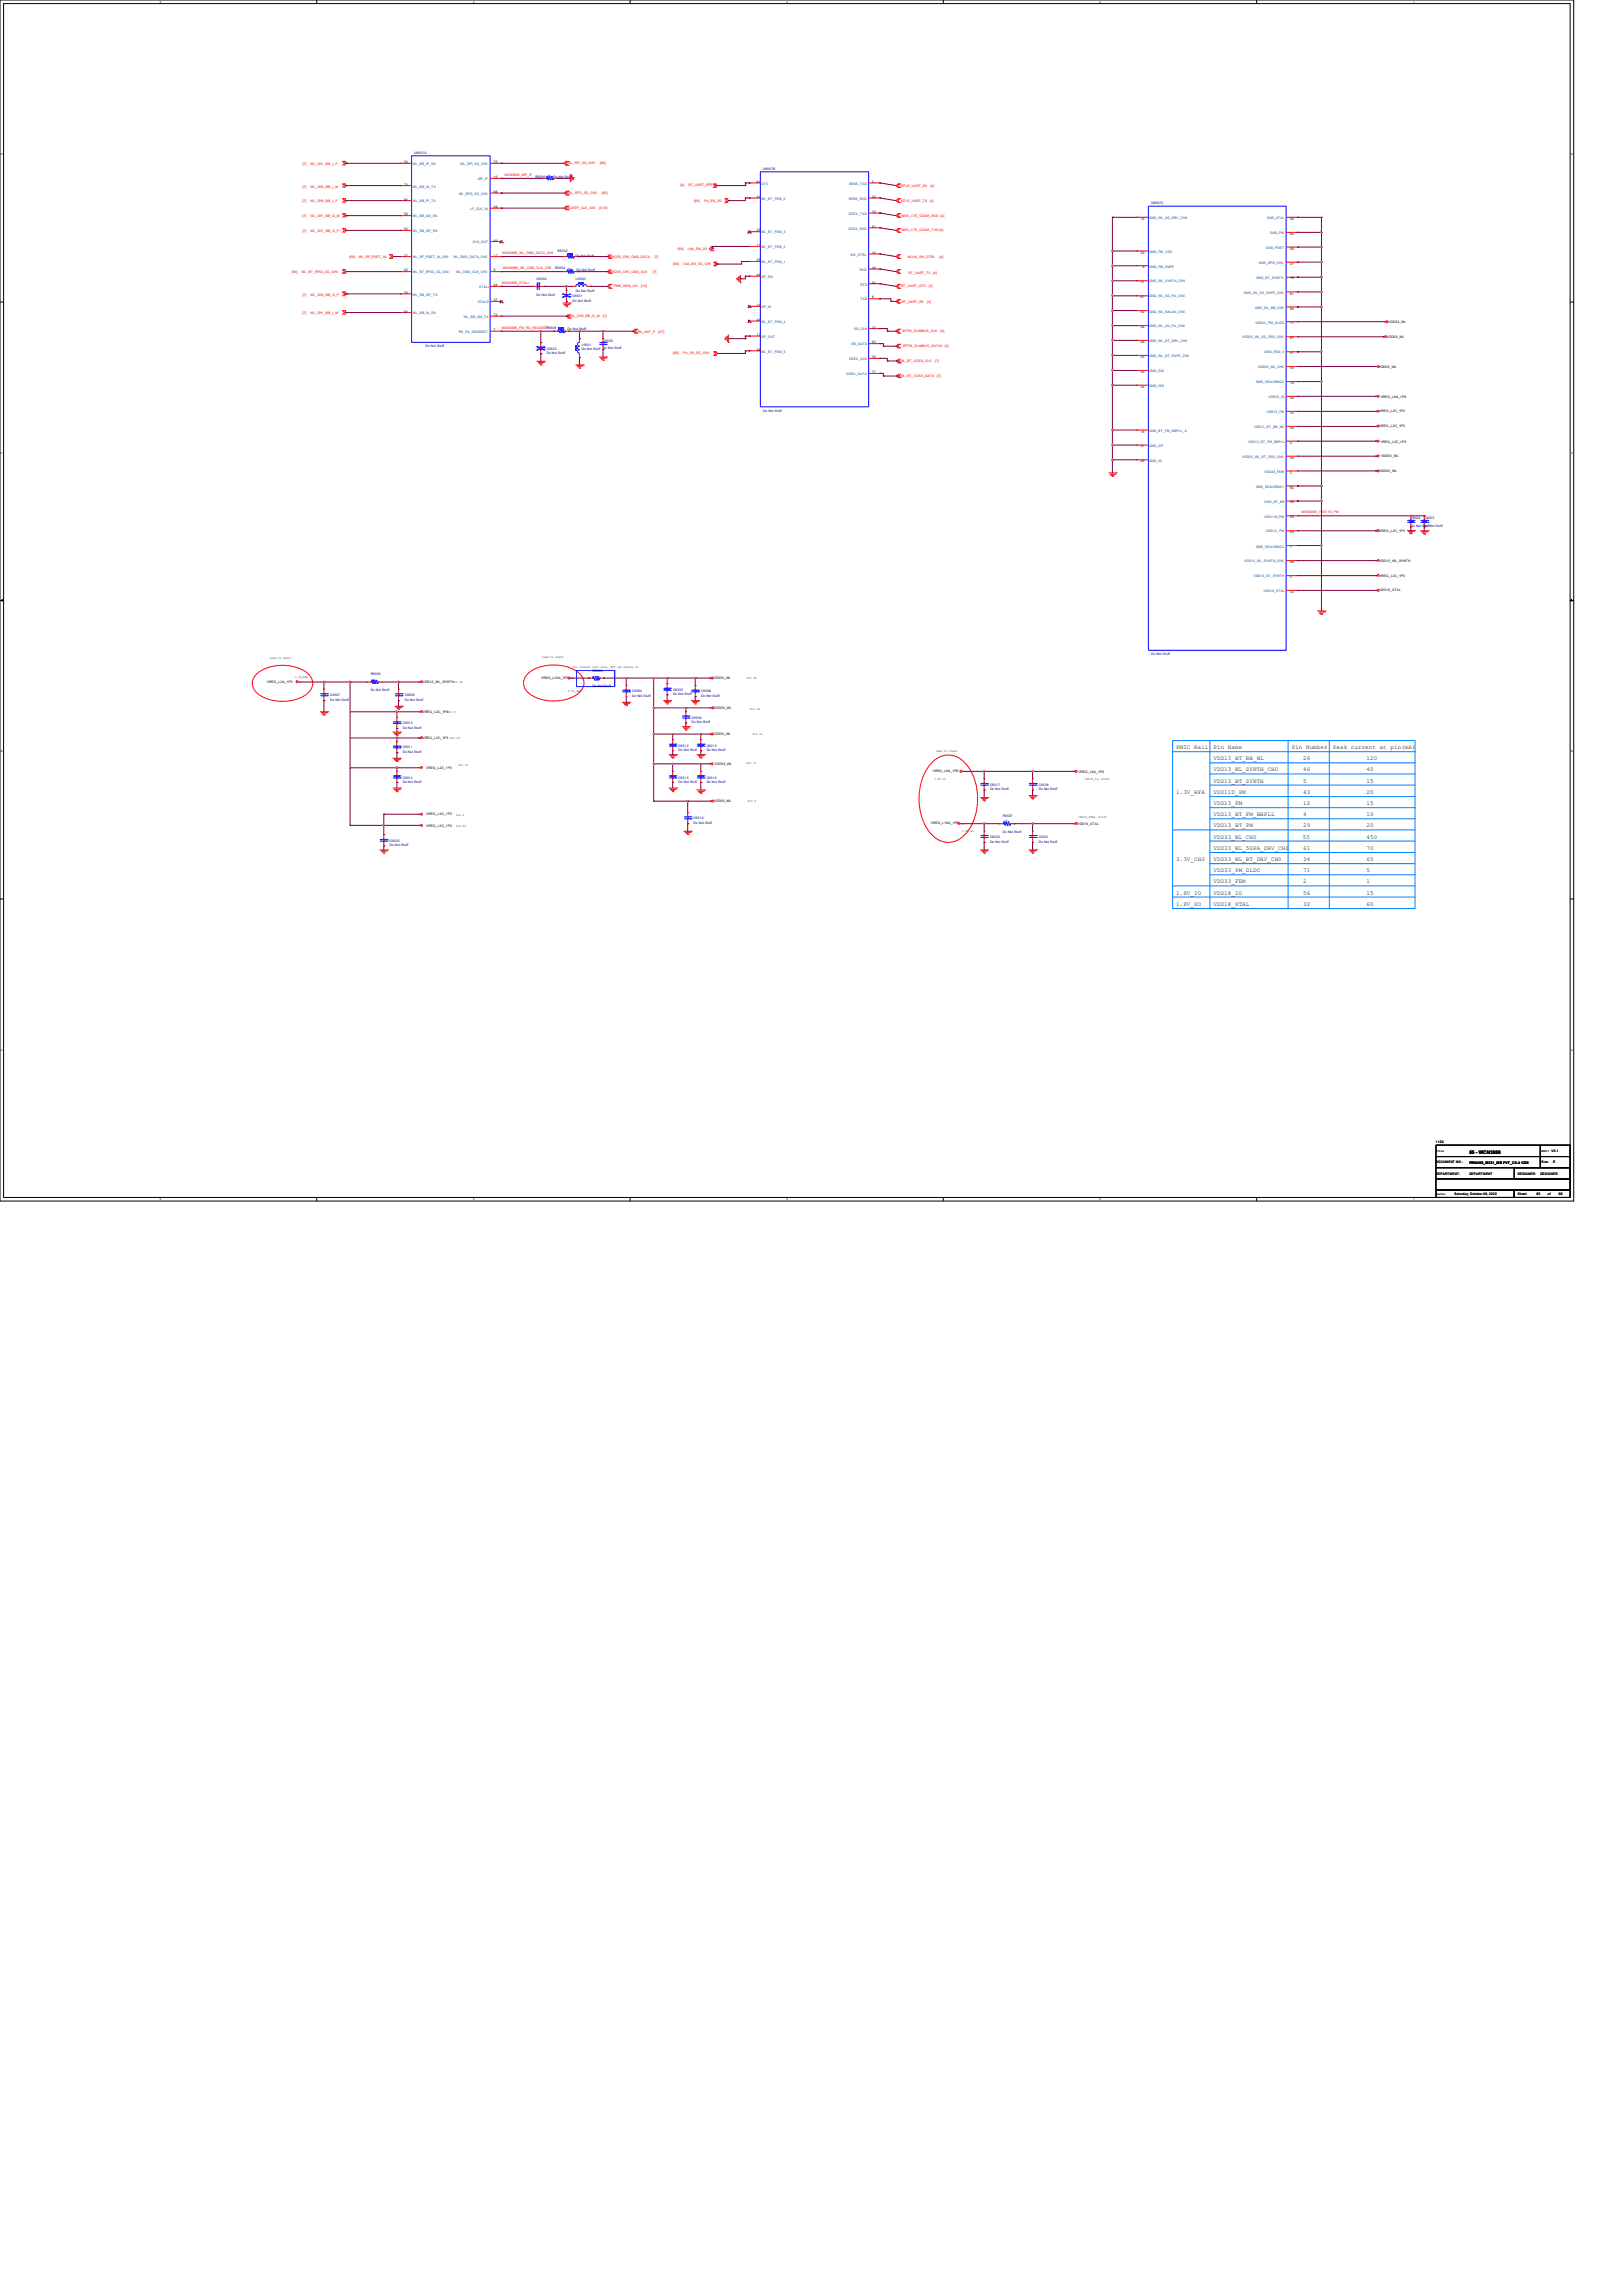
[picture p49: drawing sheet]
<svg xmlns="http://www.w3.org/2000/svg" width="210mm" height="297mm" viewBox="0 0 210 297" stroke-linecap="round" stroke-linejoin="round" font-family="sans-serif">
<defs><g id="words">
<g font-size=".8">
<text x="152.2" y="96.9">PMIC Rail</text>
<text x="157" y="99.8">VDD13_WL_SYNTH_CH0</text>
<text x="157" y="101.3">VDD13_BT_SYNTH</text>
<text x="157" y="96.9">Pin Name</text>
<text x="157" y="98.3">VDD13_BT_BB_WL</text>
<text x="167.1" y="96.9">Pin Number</text>
<text x="168.6" y="98.3">26</text>
<text x="168.6" y="99.8">46</text>
<text x="168.6" y="101.3">5</text>
<text x="172.5" y="96.9">Peak current at pin(mA)</text>
<text x="176.8" y="99.8">40</text>
<text x="176.8" y="98.3">120</text>
<text x="176.8" y="101.3">15</text>
<text x="152.2" y="102.7">1.3V_RFA</text>
<text x="157" y="107">VDD13_BT_PM</text>
<text x="157" y="104.1">VDD13_FM</text>
<text x="157" y="105.6">VDD13_BT_FM_BBPLL</text>
<text x="157" y="102.7">VDD11D_PM</text>
<text x="168.6" y="102.7">43</text>
<text x="168.6" y="104.1">12</text>
<text x="168.6" y="107">29</text>
<text x="168.6" y="105.6">4</text>
<text x="176.8" y="102.7">20</text>
<text x="176.8" y="107">20</text>
<text x="176.8" y="105.6">10</text>
<text x="176.8" y="104.1">15</text>
<text x="152.2" y="111.4">3.3V_CH0</text>
<text x="157" y="109.9">VDD33_WL_5GPA_DRV_CH0</text>
<text x="157" y="111.4">VDD33_WL_BT_DRV_CH0</text>
<text x="157" y="112.8">VDD33_PM_DLDO</text>
<text x="157" y="108.5">VDD33_WL_CH0</text>
<text x="168.6" y="108.5">55</text>
<text x="168.6" y="112.8">71</text>
<text x="168.6" y="111.4">34</text>
<text x="168.6" y="109.9">61</text>
<text x="176.8" y="108.5">450</text>
<text x="176.8" y="112.8">5</text>
<text x="176.8" y="109.9">70</text>
<text x="176.8" y="111.4">65</text>
<text x="152.2" y="117.2">1.8V_XO</text>
<text x="152.2" y="115.7">1.8V_IO</text>
<text x="157" y="117.2">VDD18_XTAL</text>
<text x="157" y="114.3">VDD33_FEM</text>
<text x="157" y="115.7">VDD18_IO</text>
<text x="168.6" y="114.3">2</text>
<text x="168.6" y="117.2">32</text>
<text x="168.6" y="115.7">56</text>
<text x="176.8" y="117.2">60</text>
<text x="176.8" y="115.7">15</text>
<text x="176.8" y="114.3">1</text>
</g>
<text font-size=".6" x="190.1" y="149.2">65 - WCN3988</text>
<text font-size=".5" x="190.1" y="150.5">PENANG_M331_MB PVT_C5-4 1220</text>
<g font-size=".4" fill="#f00">
<text x="39.2" y="21.3">[7]</text>
<text x="40.2" y="21.3">WL_CH1_BB_I_P</text>
<text x="65.3" y="22.8">WCN3988_WP_IF</text>
<text x="73.5" y="21.3">WL_RFI_5G_CH0</text>
<text x="77.6" y="21.3">[66]</text>
<text x="39.2" y="24.3">[7]</text>
<text x="39.2" y="26.2">[7]</text>
<text x="39.2" y="28.1">[7]</text>
<text x="40.2" y="24.3">WL_CH0_BB_I_M</text>
<text x="40.2" y="26.2">WL_CH0_BB_I_P</text>
<text x="40.2" y="28.1">WL_CH1_BB_Q_M</text>
<text x="73.5" y="27.1">SLEEP_CLK_32K</text>
<text x="73.5" y="25.1">WL_RFO_5G_CH0</text>
<text x="77.5" y="27.1">[3,13]</text>
<text x="77.9" y="25.1">[66]</text>
<text x="88.1" y="24.1">[4]</text>
<text x="89.1" y="24.1">BT_UART_RFR</text>
<text x="89.8" y="26.1">[66]</text>
<text x="91.1" y="26.1">PA_EN_2G</text>
<text x="116.6" y="24.1">BTLE_UART_RX</text>
<text x="116.6" y="26.1">BTLE_UART_TX</text>
<text x="116.6" y="28.1">MSS_LTE_COXM_RXD [4]</text>
<text x="116.6" y="29.9">MSS_LTE_COXM_TXD [4]</text>
<text x="120.3" y="26.1">[4]</text>
<text x="120.4" y="24.1">[4]</text>
<text x="37.8" y="35.3">[66]</text>
<text x="39" y="35.3">WL_BT_RFIO_2G_CH0</text>
<text x="39.2" y="30.1">[7]</text>
<text x="40.2" y="30.1">WL_CH1_BB_Q_P</text>
<text x="45.2" y="33.4">[66]</text>
<text x="46.4" y="33.4">WL_RF_PDET_IN</text>
<text x="65" y="32.9">WCN3988_WL_CMD_DATA_CH0</text>
<text x="65.1" y="34.8">WCN3988_WL_CMD_CLK_CH0</text>
<text x="79.1" y="33.3">WCSS_CH0_CMD_DATA</text>
<text x="79.1" y="35.3">WCSS_CH0_CMD_CLK</text>
<text x="84.5" y="35.3">[7]</text>
<text x="84.7" y="33.3">[7]</text>
<text x="87.1" y="34.2">[66]</text>
<text x="87.7" y="32.4">[66]</text>
<text x="88.4" y="34.2">LNA_EN_5G_CH0</text>
<text x="89" y="32.4">LNA_EN_2G</text>
<text x="117.4" y="33.3">WLAN_SW_CTRL</text>
<text x="117.6" y="35.4">BT_UART_TX</text>
<text x="120.7" y="35.4">[4]</text>
<text x="121.6" y="33.3">[4]</text>
<text x="39.2" y="38.2">[7]</text>
<text x="39.2" y="40.6">[7]</text>
<text x="40.2" y="38.2">WL_CH0_BB_Q_P</text>
<text x="40.2" y="40.6">WL_CH1_BB_I_M</text>
<text x="64.9" y="36.7">WCN3988_XTALI</text>
<text x="73.8" y="41">WL_CH0_BB_Q_M</text>
<text x="78.1" y="41">[7]</text>
<text x="79.4" y="37.2">PMK_WCN_XO</text>
<text x="83" y="37.2">[13]</text>
<text x="116.6" y="37.2">BT_UART_CTS</text>
<text x="116.7" y="39.2">BT_UART_RX</text>
<text x="120" y="39.2">[4]</text>
<text x="120.2" y="37.2">[4]</text>
<text x="64.9" y="42.5">WCN3988_FM_RX_HEADSET</text>
<text x="82.5" y="43.1">FM_ANT_P</text>
<text x="85.2" y="43.1">[37]</text>
<text x="87.1" y="45.8">[66]</text>
<text x="88.4" y="45.8">PA_EN_5G_CH0</text>
<text x="116.5" y="46.8">WL_BT_COEX_CLK</text>
<text x="116.8" y="43">BTFM_SLIMBUS_CLK</text>
<text x="116.8" y="44.9">BTFM_SLIMBUS_DATA0</text>
<text x="121" y="46.8">[7]</text>
<text x="121.7" y="43">[4]</text>
<text x="122.3" y="44.9">[4]</text>
<text x="116.5" y="48.8">WL_BT_COEX_DATA</text>
<text x="121.2" y="48.8">[7]</text>
<text x="168.4" y="66.4">WCN3988_VDD11D_PM</text>
</g>
<g font-size=".4">
<text x="52.3" y="21.1">53</text>
<text x="63.9" y="21.1">75</text>
<text x="63.9" y="23">10</text>
<text x="97.9" y="23.7">64</text>
<text x="112.9" y="23.7">3</text>
<text x="52.3" y="24">73</text>
<text x="52.3" y="26">80</text>
<text x="52.3" y="27.9">59</text>
<text x="52.3" y="29.8">52</text>
<text x="63.9" y="26.9">36</text>
<text x="63.9" y="25">68</text>
<text x="97.9" y="25.6">31</text>
<text x="97.9" y="29.9">25</text>
<text x="112.9" y="25.6">23</text>
<text x="112.9" y="27.5">70</text>
<text x="112.9" y="29.5">57</text>
<text x="147.6" y="28.4">74</text>
<text x="166.9" y="28.4">38</text>
<text x="52.3" y="33.2">27</text>
<text x="52.3" y="35.1">42</text>
<text x="63.9" y="33.2">17</text>
<text x="63.9" y="31.2">69</text>
<text x="63.9" y="35.1">9</text>
<text x="97.9" y="31.9">11</text>
<text x="97.9" y="33.8">39</text>
<text x="97.9" y="35.7">40</text>
<text x="112.9" y="34.8">16</text>
<text x="112.9" y="32.9">15</text>
<text x="147.6" y="32.8">20</text>
<text x="147.9" y="34.7">6</text>
<text x="166.9" y="30.4">65</text>
<text x="166.9" y="32.3">28</text>
<text x="166.9" y="34.2">41</text>
<text x="52.3" y="38">79</text>
<text x="52.3" y="40.4">60</text>
<text x="63.9" y="38.9">37</text>
<text x="63.9" y="40.9">72</text>
<text x="63.9" y="37">44</text>
<text x="97.9" y="39.6">14</text>
<text x="97.9" y="41.5">45</text>
<text x="112.9" y="36.7">50</text>
<text x="112.9" y="38.6">8</text>
<text x="147.6" y="36.7">51</text>
<text x="147.6" y="38.6">67</text>
<text x="147.6" y="40.5">62</text>
<text x="166.9" y="38.1">81</text>
<text x="166.9" y="36.2">19</text>
<text x="166.9" y="40">66</text>
<text x="166.9" y="42">71</text>
<text x="179.7" y="41.8">VDD33_WL</text>
<text x="63.9" y="42.8">7</text>
<text x="97.9" y="43.4">13</text>
<text x="97.9" y="45.4">58</text>
<text x="112.9" y="44.4">63</text>
<text x="112.9" y="46.4">76</text>
<text x="112.9" y="42.5">22</text>
<text x="147.6" y="42.5">54</text>
<text x="147.6" y="44.4">48</text>
<text x="147.6" y="46.3">35</text>
<text x="166.9" y="45.8">47</text>
<text x="166.9" y="47.8">55</text>
<text x="166.9" y="43.9">61</text>
<text x="178.4" y="47.5">VDD33_WL</text>
<text x="179.5" y="43.7">VDD33_WL</text>
<text x="112.9" y="48.3">77</text>
<text x="147.6" y="48.2">30</text>
<text x="147.6" y="50.2">24</text>
<text x="166.9" y="53.6">12</text>
<text x="166.9" y="49.7">78</text>
<text x="166.9" y="51.6">56</text>
<text x="178.5" y="53.3">VREG_L2C_1P3</text>
<text x="178.6" y="51.5">VREG_L9A_1P8</text>
<text x="147.6" y="56">18</text>
<text x="147.6" y="57.9">21</text>
<text x="147.6" y="59.8">49</text>
<text x="166.9" y="59.4">34</text>
<text x="166.9" y="57.4">4</text>
<text x="166.9" y="55.5">26</text>
<text x="178.5" y="55.3">VREG_L2C_1P3</text>
<text x="178.6" y="57.3">VREG_L2C_1P3</text>
<text x="178.7" y="59.1">VDD33_WL</text>
<text x="166.9" y="61.3">2</text>
<text x="166.9" y="65.1">33</text>
<text x="166.9" y="63.2">82</text>
<text x="178.5" y="61.1">VDD33_WL</text>
<text x="166.9" y="69">29</text>
<text x="166.9" y="70.9">1</text>
<text x="166.9" y="67.1">43</text>
<text x="178.5" y="68.8">VREG_L2C_1P3</text>
<text x="166.9" y="76.7">32</text>
<text x="166.9" y="72.9">46</text>
<text x="166.9" y="74.8">5</text>
<text x="178.5" y="72.6">VDD13_WL_SYNTH</text>
<text x="178.5" y="74.6">VREG_L2C_1P3</text>
<text x="178.5" y="76.5">VDD18_XTAL</text>
<text x="34.5" y="88.3">VREG_L2A_1P3</text>
<text x="34.9" y="85.3">need to check</text>
<text x="38.2" y="87.7">1.3V_RFA</text>
<text x="54.7" y="88.3">VDD13_WL_SYNTHPin 46</text>
<text x="70" y="87.8">VREG_L23A_3P3</text>
<text x="70.1" y="85.2">need to check</text>
<text x="73.5" y="89.5">3.3V_CH0</text>
<text x="74.1" y="86.4">for current test only, EVT can remove it.</text>
<text x="92.3" y="87.8">VDD33_WL</text>
<text x="96.6" y="87.8">Pin 55</text>
<text x="54.7" y="92.2">VREG_L2C_1P3Pin 5</text>
<text x="54.7" y="95.6">VREG_L2C_1P3 Pin 29</text>
<text x="92.3" y="95.1">VDD33_WL</text>
<text x="92.4" y="91.7">VDD33_WL</text>
<text x="97.1" y="91.8">Pin 34</text>
<text x="97.4" y="95">Pin 61</text>
<text x="55.2" y="99.4">VREG_L2C_1P3</text>
<text x="59.3" y="99.1">Pin 12</text>
<text x="92.5" y="98.9">VDD33_WL</text>
<text x="96.6" y="98.9">Pin 71</text>
<text x="120.7" y="99.9">VREG_L9A_1P8</text>
<text x="120.9" y="100.8">1.8V IO</text>
<text x="121.1" y="97.3">need to check</text>
<text x="139.5" y="99.9">VREG_L9A_1P8</text>
<text x="140.4" y="100.9">VDD18_IO, Pin56</text>
<text x="55.2" y="105.5">VREG_L2C_1P3</text>
<text x="55.2" y="106.9">VREG_L2C_1P3</text>
<text x="59.1" y="105.5">Pin 4</text>
<text x="59.1" y="106.9">Pin 26</text>
<text x="92.4" y="103.8">VDD33_WL</text>
<text x="96.8" y="103.7">Pin 2</text>
<text x="120.4" y="106.6">VREG_L16A_1P8</text>
<text x="124.5" y="107.6">1.8V xo</text>
<text x="139.4" y="106.7">VDD18_XTAL</text>
<text x="139.6" y="105.8">VDD18_XTAL, Pin32</text>
<text x="185.8" y="149">Title</text>
<text x="185.8" y="147.8">1103</text>
<text x="199.5" y="149">REV: V0.1</text>
<text x="185.8" y="150.5">DOCUMENT NO.:</text>
<text x="185.8" y="151.9">DEPARTMENT:</text>
<text x="185.8" y="154.6">Date:</text>
<text x="188.2" y="154.6">Saturday, October 08, 2022</text>
<text x="190.1" y="151.9">DEPARTMENT</text>
<text x="196.4" y="151.9">DESIGNER:</text>
<text x="196.4" y="154.6">Sheet</text>
<text x="198.8" y="154.6">65</text>
<text x="199.3" y="151.9">DESIGNER</text>
<text x="199.5" y="150.5">Size</text>
<text x="200.3" y="154.6">of</text>
<text x="201" y="150.5">E</text>
<text x="201.7" y="154.6">66</text>
</g>
<g font-size=".4" fill="#004080">
<text x="53.4" y="21.3">WL_BB_IP_RX</text>
<text x="59.6" y="21.3">WL_RFI_5G_CH0</text>
<text x="61.8" y="23.3">WP_IF</text>
<text x="98.5" y="23.9">CTS</text>
<text x="109.9" y="23.9">SENS_TXD</text>
<text x="53.4" y="24.3">WL_BB_IN_TX</text>
<text x="53.4" y="26.2">WL_BB_IP_TX</text>
<text x="53.4" y="28.1">WL_BB_QN_RX</text>
<text x="59.4" y="25.2">WL_RFO_5G_CH0</text>
<text x="60.9" y="27.1">LF_CLK_IN</text>
<text x="98.5" y="25.8">WL_BT_FEM_0</text>
<text x="109.8" y="29.7">COEX_RXD</text>
<text x="109.8" y="25.8">SENS_RXD</text>
<text x="109.8" y="27.8">COEX_TXD</text>
<text x="148.7" y="28.4">GND_WL_5G_DRV_CH0</text>
<text x="163.9" y="28.4">GND_XTAL</text>
<text x="53.4" y="30.1">WL_BB_QP_RX</text>
<text x="53.4" y="33.4">WL_RF_PDET_IN_CH0</text>
<text x="53.4" y="35.3">WL_BT_RFIO_2G_CH0</text>
<text x="58.7" y="33.4">WL_CMD_DATA_CH0</text>
<text x="59" y="35.3">WL_CMD_CLK_CH0</text>
<text x="61.2" y="31.5">CLK_OUT</text>
<text x="98.5" y="30.2">WL_BT_FEM_3</text>
<text x="98.5" y="32.1">WL_BT_FEM_2</text>
<text x="98.5" y="34">WL_BT_FEM_1</text>
<text x="98.5" y="36">GP_EN</text>
<text x="110.1" y="33.1">SW_CTRL</text>
<text x="111.3" y="35">RXD</text>
<text x="148.7" y="32.7">GND_FM_VCO</text>
<text x="148.7" y="34.7">GND_FM_RXFE</text>
<text x="162.9" y="34.1">GND_DPD_CH0</text>
<text x="163.8" y="32.2">GND_PDET</text>
<text x="164.3" y="30.2">GND_PM</text>
<text x="53.4" y="38.2">WL_BB_QP_TX</text>
<text x="53.4" y="40.6">WL_BB_IN_RX</text>
<text x="60" y="41.1">WL_BB_QN_TX</text>
<text x="61.8" y="39.2">XTALO</text>
<text x="62" y="37.3">XTALI</text>
<text x="98.5" y="39.8">GP_IN</text>
<text x="98.5" y="41.8">WL_BT_FEM_4</text>
<text x="111.3" y="37">RTS</text>
<text x="111.3" y="38.9">TXD</text>
<text x="148.7" y="36.5">GND_WL_SYNTH_CH0</text>
<text x="148.7" y="38.5">GND_WL_5G_PA_CH0</text>
<text x="148.7" y="40.4">GND_WL_BALUN_CH0</text>
<text x="161" y="38">GND_WL_5G_RXFE_CH0</text>
<text x="162.4" y="39.9">GND_WL_BB_CH0</text>
<text x="162.4" y="41.9">VDD33_PM_DLDO</text>
<text x="162.6" y="36.1">GND_BT_SYNTH</text>
<text x="59.4" y="43.1">FM_RX_HEADSET</text>
<text x="98.5" y="43.7">GP_OUT</text>
<text x="98.5" y="45.6">WL_BT_FEM_5</text>
<text x="109.9" y="46.6">COEX_CLK</text>
<text x="110.2" y="44.7">SB_DATA</text>
<text x="110.5" y="42.7">SB_CLK</text>
<text x="148.7" y="42.3">GND_WL_2G_PA_CH0</text>
<text x="148.7" y="44.3">GND_WL_BT_DRV_VH0</text>
<text x="148.7" y="46.2">GND_WL_BT_RXFE_CH0</text>
<text x="160.7" y="43.8">VDD33_WL_5G_DRV_CH0</text>
<text x="162.8" y="47.7">VDD33_WL_CH0</text>
<text x="163.6" y="45.7">GND_ESD_0</text>
<text x="109.5" y="48.5">COEX_DATA</text>
<text x="148.7" y="48.1">GND_DIG</text>
<text x="148.7" y="50.1">GND_ISO</text>
<text x="162.5" y="49.6">GND_SEALRING3</text>
<text x="163.9" y="53.4">VDD13_FM</text>
<text x="164.1" y="51.5">VDD18_IO</text>
<text x="148.7" y="55.8">GND_BT_FM_BBPLL_A</text>
<text x="148.7" y="57.8">GND_GP</text>
<text x="148.7" y="59.7">GND_IO</text>
<text x="160.7" y="59.2">VDD33_WL_BT_DRV_CH0</text>
<text x="161.5" y="57.3">VDD13_BT_FM_BBPLL</text>
<text x="162.3" y="55.4">VDD13_BT_BB_WL</text>
<text x="162.5" y="63.1">GND_SEALRING1</text>
<text x="163.6" y="61.2">VDD33_FEM</text>
<text x="163.6" y="65">GND_BT_BB</text>
<text x="162.5" y="70.8">GND_SEALRING2</text>
<text x="163.6" y="67">VDD11D_PM</text>
<text x="163.8" y="68.9">VDD13_ PM</text>
<text x="161" y="72.7">VDD13_WL_SYNTH_CH0</text>
<text x="162.2" y="74.7">VDD13_BT_SYNTH</text>
<text x="163.5" y="76.6">VDD18_XTAL</text>
</g>
<g font-size=".4" fill="#000080">
<text x="53.6" y="19.9">U6607A</text>
<text x="69.3" y="23">R6500</text>
<text x="71.6" y="23.1">Do Not Stuff</text>
<text x="98.7" y="22">U6607B</text>
<text x="148.9" y="26.4">U6607C</text>
<text x="71.8" y="34.8">R6504</text>
<text x="72.1" y="32.6">R6502</text>
<text x="74.5" y="33.2">Do Not Stuff</text>
<text x="74.6" y="35">Do Not Stuff</text>
<text x="69.4" y="36.3">C6500</text>
<text x="69.4" y="38.2">Do Not Stuff</text>
<text x="74.1" y="38.4">C6501</text>
<text x="74.1" y="39">Do Not Stuff</text>
<text x="74.5" y="36.3">L6500</text>
<text x="74.5" y="37.8">Do Not Stuff</text>
<text x="55.1" y="44.9">Do Not Stuff</text>
<text x="70.7" y="42.5">R6508</text>
<text x="70.7" y="45.3">C6523</text>
<text x="70.7" y="45.8">Do Not Stuff</text>
<text x="73.4" y="42.7">Do Not Stuff</text>
<text x="75.3" y="44.7">L6501</text>
<text x="75.3" y="45.3">Do Not Stuff</text>
<text x="78" y="44.2">C6502</text>
<text x="78" y="45.1">Do Not Stuff</text>
<text x="98.8" y="53.3">Do Not Stuff</text>
<text x="182.5" y="67.1">C6524</text>
<text x="182.5" y="68.1">Do Not Stuff</text>
<text x="184.3" y="67.1">C6503</text>
<text x="184.3" y="68.1">Do Not Stuff</text>
<text x="48" y="87.4">R6506</text>
<text x="48" y="89.4">Do Not Stuff</text>
<text x="76.7" y="87">R6505</text>
<text x="76.7" y="88.9">Do Not Stuff</text>
<text x="81.8" y="89.6">C6504</text>
<text x="87.1" y="89.4">C6505</text>
<text x="87.1" y="89.9">Do Not Stuff</text>
<text x="90.7" y="89.6">C6506</text>
<text x="149" y="84.7">Do Not Stuff</text>
<text x="42.7" y="90.1">C6507</text>
<text x="42.7" y="90.6">Do Not Stuff</text>
<text x="52.1" y="93.7">C6510</text>
<text x="52.1" y="94.3">Do Not Stuff</text>
<text x="52.4" y="90.1">C6508</text>
<text x="52.4" y="90.6">Do Not Stuff</text>
<text x="81.8" y="90.2">Do Not Stuff</text>
<text x="89.5" y="93">C6509</text>
<text x="89.5" y="93.6">Do Not Stuff</text>
<text x="90.7" y="90.2">Do Not Stuff</text>
<text x="52.1" y="100.7">C6514</text>
<text x="52.1" y="101.3">Do Not Stuff</text>
<text x="52.1" y="96.8">C6511</text>
<text x="52.1" y="97.4">Do Not Stuff</text>
<text x="87.8" y="100.7">C6515</text>
<text x="87.8" y="101.3">Do Not Stuff</text>
<text x="87.8" y="96.6">C6512</text>
<text x="87.8" y="97.2">Do Not Stuff</text>
<text x="91.4" y="96.6">C6513</text>
<text x="91.4" y="97.2">Do Not Stuff</text>
<text x="91.4" y="100.7">C6516</text>
<text x="91.4" y="101.3">Do Not Stuff</text>
<text x="128.1" y="101.6">C6517</text>
<text x="134.4" y="101.6">C6518</text>
<text x="89.7" y="106">C6519</text>
<text x="89.7" y="106.6">Do Not Stuff</text>
<text x="128.1" y="102.2">Do Not Stuff</text>
<text x="129.8" y="105.7">R6507</text>
<text x="129.8" y="107.7">Do Not Stuff</text>
<text x="134.4" y="102.2">Do Not Stuff</text>
<text x="50.4" y="108.9">C6522</text>
<text x="50.4" y="109.5">Do Not Stuff</text>
<text x="128.1" y="108.4">C6520</text>
<text x="128.1" y="109">Do Not Stuff</text>
<text x="134.4" y="108.4">C6521</text>
<text x="134.4" y="109">Do Not Stuff</text>
</g>
<g font-size=".3">
<text x="20.7" y=".4">5</text>
<text x="61.2" y=".4">4</text>
<text x="101.8" y=".4">3</text>
<text x="142.3" y=".4">2</text>
<text x="182.8" y=".4">1</text>
<text x=".1" y="20.1">D</text>
<text x="203.3" y="20.1">D</text>
<text x=".1" y="58.7">C</text>
<text x="203.3" y="58.7">C</text>
<text x=".1" y="97.3">B</text>
<text x="203.3" y="97.3">B</text>
<text x=".1" y="135.9">A</text>
<text x="203.3" y="135.9">A</text>
<text x="20.7" y="155.3">5</text>
<text x="61.2" y="155.3">4</text>
<text x="101.8" y="155.3">3</text>
<text x="142.3" y="155.3">2</text>
<text x="182.8" y="155.3">1</text>
</g>
<g font-size=".2" fill="#00f">
<text x="70.8" y="22.8">0201</text>
<text x="73.5" y="34.8">0201</text>
<text x="69.7" y="37.3" transform="rotate(-90 69.7 37.3)">0201</text>
<text x="73.1" y="38.3">0201</text>
<text x="69.7" y="45.1">0201</text>
<text x="77.8" y="44.5">0201</text>
<text x="41.6" y="89.9">0402</text>
<text x="48.1" y="87.9">0201</text>
<text x="51.4" y="89.9">0201</text>
<text x="77.4" y="88" transform="rotate(-180 77.4 88)">0402</text>
<text x="80.7" y="89.4">0402</text>
<text x="89.7" y="89.4">0201</text>
<text x="51.1" y="93.5">0201</text>
<text x="88.5" y="92.8">0201</text>
<text x="51.1" y="96.6">0201</text>
<text x="127" y="101.5">0402</text>
<text x="133.4" y="101.5">0201</text>
<text x="88.7" y="105.8">0201</text>
<text x="130" y="106.3">0201</text>
<text x="49.4" y="108.7">0201</text>
<text x="127.1" y="108.2">0201</text>
<text x="133.4" y="108.2">0201</text>
</g>
</g></defs>
<g fill="none" stroke="#000" stroke-width=".13">
<path d="M0 0h203.6v155.4h-203.6zM.5 .5h202.7v154.4h-202.7zM41 0v.5M81.5 0v.5M122 0v.5M162.6 0v.5M0 39.1h.5M203.2 39.1h.4M0 77.7h.5M.3 77.6l.2 .1-.2 .1zM203.2 77.7l.2-.1v.2zM203.2 77.7h.4"/>
<path d="M0 116.3h.5M203.2 116.3h.4M41 154.9v.5M81.5 154.9v.5M122 154.9v.5M162.6 154.9v.5M185.8 153.9h10.1v1h-10.1zM185.8 152.5h17.4v1.4h-17.4zM185.8 151h17.4v1.5h-17.4zM185.8 148.1h13.5v1.5h-13.5zM185.8 149.6h13.5v1.4h-13.5zM195.9 153.9h7.3v1h-7.3z"/>
<path d="M195.9 151h7.3v1.5h-7.3zM199.3 148.1h3.9v1.5h-3.9zM199.3 149.6h3.9v1.4h-3.9z"/>
</g>
<path d="M.3 77.6l.2 .1-.2 .1zM203.2 77.7l.2-.1v.2z" fill="#000"/>
<g fill="none" stroke="#f00" stroke-width=".13">
<path d="M44.3 20.9h.1M44.3 23.8h.1M44.3 25.7h.1M44.3 27.6h.1M44.3 29.5h.1M44.3 34.9h.1M44.3 35.3h.1M44.3 37.8h.1M44.3 20.9l.3 .2M44.3 23.8l.3 .2M44.3 25.7l.3 .3M44.3 27.6l.3 .3"/>
<path d="M44.3 29.5l.3 .3M44.3 34.9l.3 .2-.3 .2M44.3 37.8l.3 .2M44.6 21.1l-.3 .3M44.6 24l-.3 .3M44.6 26l-.3 .2M44.6 27.9l-.3 .2M44.6 29.8l-.3 .3M44.6 38l-.3 .3M44.6 21.1h.1M44.6 20.9h.1M44.6 24h.1"/>
<path d="M44.6 23.8h.1M44.6 26h.1M44.6 25.7h.1M44.6 27.9h.1M44.6 27.6h.1M44.6 29.8h.1M44.6 29.5h.1M44.6 35.3h.1M44.6 34.9h.1M44.6 38h.1M44.6 37.8h.1M44.6 20.9l.2 .2"/>
<path d="M44.6 23.8l.2 .2M44.6 25.7l.2 .3M44.6 27.6l.2 .3M44.6 29.5l.2 .3M44.6 34.9l.2 .2-.2 .2M44.6 37.8l.2 .2M44.8 21.1l-.2 .3M44.8 24l-.2 .3M44.8 26l-.2 .2M44.8 27.9l-.2 .2M44.8 29.8l-.2 .3M44.8 38l-.2 .3"/>
<path d="M44.8 21.1h.1M44.8 24h.1M44.8 26h.1M44.8 27.9h.1M44.8 29.8h.1M44.8 38h.1M50.4 32.9h.1M50.4 33.4h.1M50.4 32.9l.3 .3-.3 .2M50.7 33.4h.1M50.7 32.9h.1M50.7 32.9l.2 .3-.2 .2"/>
<path d="M72.8 35.1h.1M72.8 39.2h1M72.8 35.1h.5M72.9 39.4h.7M73.1 39.5h.1M73.1 39.5h.4M73.2 20.9l-.2 .2 .2 .3M73.2 26.7l-.2 .2 .2 .2M73.2 20.9h.1M73.2 21.4h.1M73.2 26.7h.1M73.2 27.1h.1"/>
<path d="M73.2 39.7h.1M73.3 24.7l-.2 .3 .2 .2M73.3 24.7h.1M73.3 25.2h.1M73.3 39.7h.1M73.5 20.9l-.3 .2 .3 .3M73.5 26.7l-.3 .2 .3 .2M73.5 21.4h.1M73.5 20.9h.1M73.5 27.1h.1M73.5 26.7h.1M73.5 24.7l-.2 .3 .2 .2"/>
<path d="M73.5 25.2h.1M73.5 24.7h.1M73.6 39.4h.1M73.8 22.6h.1M73.8 39.2h.1M73.8 22.6v.9M73.9 22.7h.1M73.9 22.7v.7M74.1 23.2h.1M74.1 22.9v.3M74.2 23h.1M74.2 23v.1"/>
<path d="M74.3 35.1h.4M74.7 35.1h.1M78.6 33.2h.1M78.6 35.1h.1M78.6 33.2l.2 .2M78.6 35.1l.2 .2M78.8 36.8l-.2 .2 .2 .3M78.8 33.2h.1M78.8 33.4h.1M78.8 35.1h.1M78.8 35.3h.1M78.8 36.8h.1"/>
<path d="M78.8 37.3h.1M78.8 33.2l.3 .2M78.8 32.9l-.2 .3M78.8 35.1l.3 .2M78.8 34.9l-.2 .2M79.1 36.8l-.3 .2 .3 .3M79.1 33.4h.1M79.1 35.3h.1M79.1 37.3h.1M79.1 36.8h.1M79.1 32.9l-.3 .3M79.1 34.9l-.3 .2"/>
<path d="M92 31.9l-.2 .3 .2 .2M92 32.4h.1M92 31.9h.1M92.2 31.9l-.2 .3 .2 .2M92.2 32.4h.1M92.2 31.9h.1M92.3 23.8h.1M92.3 24.3h.1M92.3 23.8l.2 .2-.2 .3M92.4 33.9h.1M92.4 34.4h.1M92.4 33.9l.2 .3-.2 .2"/>
<path d="M92.5 24.3h.1M92.5 23.8h.1M92.5 23.8l.3 .2-.3 .3M92.6 34.4h.1M92.6 33.9h.1M92.6 33.9l.2 .3-.2 .2M93.8 25.7l.2 .3-.2 .2M93.8 25.7h.1M93.8 26.2h.1M94 26.2h.1M94 25.7h.1M94 25.7l.3 .3-.3 .2"/>
<path d="M95.3 36.1h.1M95.3 36v.1M95.5 35.9h.1M95.5 35.9v.4M95.6 36.4h.1M95.6 35.7v.7M95.8 36.6h.1M95.8 35.6v1M116.2 23.8l-.2 .2 .2 .3M116.2 25.7l-.2 .3 .2 .2M116.2 27.6l-.2 .3 .2 .2M116.2 29.5l-.2 .3 .2 .3"/>
<path d="M116.2 32.9l-.2 .3 .2 .2M116.2 34.9l-.2 .2 .2 .2M116.2 36.8l-.2 .2 .2 .3M116.2 38.7l-.2 .3 .2 .2M116.2 23.8h.1M116.2 24.3h.1M116.2 25.7h.1M116.2 26.2h.1M116.2 27.6h.1M116.2 28.1h.1M116.2 29.5h.1M116.2 30.1h.1"/>
<path d="M116.2 32.9h.1M116.2 33.4h.1M116.2 34.9h.1M116.2 35.3h.1M116.2 36.8h.1M116.2 37.3h.1M116.2 38.7h.1M116.2 39.2h.1M116.4 23.8l-.2 .2 .2 .3M116.4 25.7l-.2 .3 .2 .2M116.4 27.6l-.2 .3 .2 .2M116.4 29.5l-.2 .3 .2 .3"/>
<path d="M116.4 32.9l-.2 .3 .2 .2M116.4 34.9l-.2 .2 .2 .2M116.4 36.8l-.2 .2 .2 .3M116.4 38.7l-.2 .3 .2 .2M116.4 24.3h.1M116.4 23.8h.1M116.4 26.2h.1M116.4 25.7h.1M116.4 28.1h.1M116.4 27.6h.1M116.4 30.1h.1M116.4 29.5h.1"/>
<path d="M116.4 33.4h.1M116.4 32.9h.1M116.4 35.3h.1M116.4 34.9h.1M116.4 37.3h.1M116.4 36.8h.1M116.4 39.2h.1M116.4 38.7h.1M147.1 28.1h.1M147.1 32.5h.1M147.1 34.4h.1M147.1 36.3h.1"/>
<path d="M147.1 38.3h.1M147.1 28.1h1.5M147.1 32.5h1.5M147.1 34.4h1.5M147.1 36.3h1.5M147.1 38.3h1.5M166.4 28.1h1.5M166.4 30.1h1.5M166.4 32h1.5M166.4 33.9h1.5M166.4 35.9h1.5M166.4 37.8h1.5"/>
<path d="M166.4 39.7h1.5M167.9 28.1h.1M167.9 30.1h.1M167.9 32h.1M167.9 33.9h.1M167.9 35.9h.1M167.9 37.8h.1M167.9 39.7h.1M44.3 40.2h.1M44.3 40.2l.3 .2M44.6 40.4l-.3 .3M44.6 40.4h.1"/>
<path d="M44.6 40.2h.1M44.6 40.2l.2 .2M44.8 40.4l-.2 .3M44.8 40.4h.1M69.5 46.7h.9M69.6 46.9h.7M69.8 47h.1M69.8 47h.3M69.9 47.2h.1M70 47.2h.1M70.3 46.9h.1M70.4 46.7h.1"/>
<path d="M73.3 40.9h.1M73.3 40.9l.2 .2M73.5 40.9h.1M73.5 41.1h.1M73.5 40.9l.3 .2M73.5 40.7l-.2 .2M73.8 41.1h.1M73.8 40.7l-.3 .2M74.5 47.2h1M74.6 47.3h.7M74.8 47.5h.1M74.8 47.5h.4"/>
<path d="M74.9 47.6h.1M75 47.6h.1M75.3 47.3h.1M75.5 47.2h.1M77.6 46.2h.9M77.7 46.3h.7M77.8 46.4h.4M77.8 46.4h.1M78 46.6h.1M78.1 46.6h.1M78.4 46.3h.1M78.5 46.2h.1"/>
<path d="M82.2 42.6l-.3 .2 .3 .3M82.2 43.1h.1M82.2 42.6h.1M82.4 42.6l-.2 .2 .2 .3M82.4 42.6h.1M82.4 43.1h.1M92.4 45.5h.1M92.4 46h.1M92.4 45.5l.2 .2-.2 .3M92.6 46h.1M92.6 45.5h.1M92.6 45.5l.2 .2-.2 .3"/>
<path d="M93.8 43.9h.1M93.8 43.8v.1M93.9 43.6h.1M93.9 43.6v.4M94.1 44.2h.1M94.1 43.5v.7M94.2 44.3h.1M94.2 43.3v1M116 46.7h.1M116 48.6h.1M116 46.7l.2 .2M116 48.6l.2 .3"/>
<path d="M116.2 42.6l-.2 .2 .2 .3M116.2 44.5l-.2 .3 .2 .2M116.2 42.6h.1M116.2 43.1h.1M116.2 44.5h.1M116.2 45h.1M116.2 46.7h.1M116.2 46.9h.1M116.2 48.6h.1M116.2 48.9h.1M116.2 46.7l.3 .2M116.2 46.4l-.2 .3"/>
<path d="M116.2 48.6l.3 .3M116.2 48.4l-.2 .2M116.4 42.6l-.2 .2 .2 .3M116.4 44.5l-.2 .3 .2 .2M116.4 43.1h.1M116.4 42.6h.1M116.4 45h.1M116.4 44.5h.1M116.5 46.9h.1M116.5 48.9h.1M116.5 46.4l-.3 .3M116.5 48.4l-.3 .2"/>
<path d="M147.1 40.2h.1M147.1 42.1h.1M147.1 44h.1M147.1 46h.1M147.1 47.9h.1M147.1 49.8h.1M147.1 55.6h.1M147.1 57.6h.1M147.1 59.5h.1M147.1 40.2h1.5M147.1 42.1h1.5M147.1 44h1.5"/>
<path d="M147.1 46h1.5M147.1 47.9h1.5M147.1 49.8h1.5M147.1 55.6h1.5M147.1 57.6h1.5M147.1 59.5h1.5M166.4 41.6h1.5M166.4 43.6h1.5M166.4 47.4h1.5M166.4 51.3h1.5M166.4 53.2h1.5M166.4 55.2h1.5"/>
<path d="M166.4 57.1h1.5M166.4 59h1.5M166.4 45.5h1.5M166.4 49.4h1.5M167.9 41.6h.1M167.9 43.6h.1M167.9 45.5h.1M167.9 47.4h.1M167.9 49.4h.1M167.9 51.3h.1M167.9 53.2h.1M167.9 55.2h.1"/>
<path d="M167.9 57.1h.1M167.9 59h.1M178 47.4h.1M178 51.3h.1M178 53.2h.1M178 55.2h.1M178 57.1h.1M178 59h.1M178 47.4h.2M178 51.3h.2M178 53.2h.2M178 55.2h.2"/>
<path d="M178 57.1h.2M178 59h.2M179 43.6h.1M179 43.6h.2M179.1 41.6h.1M179.1 41.6h.2M179.2 43.5h.2v.1h-.2zM143.5 61.2h.9M143.6 61.3h.7M143.8 61.5h.1M143.8 61.5h.3M143.9 61.6h.1"/>
<path d="M144 61.6h.1M144.3 61.3h.1M144.4 61.2h.1M166.4 60.9h1.5M166.4 68.7h1.5M166.4 72.5h1.5M166.4 74.5h1.5M166.4 76.4h1.5M166.4 62.9h1.5M166.4 64.8h1.5M166.4 66.7h1.5M166.4 70.6h1.5"/>
<path d="M167.9 60.9h.1M167.9 62.9h.1M167.9 64.8h.1M167.9 66.7h.1M167.9 68.7h.1M167.9 70.6h.1M167.9 72.5h.1M167.9 74.5h.1M167.9 76.4h.1M170.5 79h.9M170.6 79.2h.7M170.8 79.3h.1"/>
<path d="M170.8 79.3h.4M170.9 79.5h.1M171 79.5h.1M171.3 79.2h.1M171.4 79h.1M178 60.9h.1M178 68.7h.1M178 72.5h.1M178 74.5h.1M178 76.4h.1M178 60.9h.2M178 68.7h.2"/>
<path d="M178 72.5h.2M178 74.5h.2M178 76.4h.2M182.1 68.6h.9M182.2 68.7h.7M182.4 68.9h.4M182.4 68.9h.1M182.5 69h.1M182.6 69h.1M182.9 68.7h.1M183 68.6h.1M183.8 68.7h1"/>
<path d="M183.9 68.8h.7M184.1 69h.1M184.1 69h.4M184.2 69.1h.1M184.3 69.1h.1M184.6 68.8h.1M184.8 68.7h.1M33.3 87.1a5.7 5.7 0 0 1 6.5 0 1.6 1.6 0 0 1 0 2.6 5.7 5.7 0 0 1-6.5 0 1.6 1.6 0 0 1 0-2.6zM38.6 88.2h.2M38.8 88.2h.1M41.4 92.1h1M41.6 92.2h.6"/>
<path d="M41.7 92.4h.1M41.7 92.4h.4M41.9 92.5h.1M42 92.5h.1M42.2 92.2h.1M42.4 92.1h.1M47.5 88.2h.1M47.5 88.2h.5M48.9 88.2h.5M49.4 88.2h.1M50.8 94.7h1M50.8 98.1h1"/>
<path d="M51 94.9h.7M51 98.3h.7M51.1 91.4h1M51.1 95h.4M51.1 98.4h.4M51.1 95h.1M51.1 98.4h.1M51.2 91.5h.7M51.3 95.2h.1M51.3 98.5h.1M51.4 92.8h.1M51.4 94.2h.1"/>
<path d="M51.4 92.8v.5M51.4 93.8v.4M51.4 91.6h.1M51.4 95.2h.1M51.4 98.5h.1M51.4 91.6h.4M51.5 91.8h.1M51.6 91.8h.1M51.7 94.9h.1M51.7 98.3h.1M51.8 94.7h.1M51.8 98.1h.1"/>
<path d="M51.9 91.5h.1M52.1 91.4h.1M54.2 88.2h.1M54.2 92.1h.1M54.2 95.5h.1M54.2 99.3h.1M54.2 88.2h.2M54.2 92.1h.2M54.2 95.5h.2M54.2 99.3h.2M68.4 87a5.7 5.7 0 0 1 6.5 0 1.6 1.6 0 0 1 0 2.7 5.7 5.7 0 0 1-6.5 0 1.6 1.6 0 0 1 0-2.7zM73.8 87.7h.2"/>
<path d="M74 87.7h.1M80.5 90.8h1M80.7 91h.7M80.8 91.1h.1M80.8 91.1h.4M81 91.3h.1M81.1 91.3h.1M81.4 91h.1M81.5 90.8h.1M85.9 90.6h.9M86 90.8h.7M86.1 90.9h.1"/>
<path d="M86.1 90.9h.4M86.3 91.1h.1M86.4 91.1h.1M86.6 97.6h.9M86.7 90.8h.1M86.7 97.7h.7M86.8 90.6h.1M86.9 97.9h.1M86.9 97.9h.3M87 98h.1M87.1 98h.1M87.4 97.7h.1"/>
<path d="M87.5 97.6h.1M88.3 94h.9M88.4 94.1h.7M88.6 94.3h.1M88.6 94.3h.3M88.7 94.4h.1M88.8 94.4h.1M89.1 94.1h.1M89.2 94h.1M89.5 90.6h.9M89.6 90.8h.7M89.7 90.9h.1"/>
<path d="M89.7 90.9h.4M89.9 91.1h.1M90 91.1h.1M90.2 97.6h.9M90.3 90.8h.1M90.3 97.7h.7M90.4 90.6h.1M90.5 97.9h.3M90.5 97.9h.1M90.6 98h.1M90.7 98h.1M91 97.7h.1"/>
<path d="M91.1 97.6h.1M91.8 87.7h.1M91.8 95h.1M91.8 98.8h.1M91.8 87.7h.2M91.8 95h.2M91.8 98.8h.2M91.9 91.6h.1M91.9 91.6h.2M120.8 98.4a2.84 2.84 0 0 1 4.3 .6 7.6 7.6 0 0 1 0 8.6 2.91 2.91 0 0 1-4.8 0 7.6 7.6 0 0 1 0-8.6zM124.5 99.8h.2M124.7 99.8h.1"/>
<path d="M138.9 99.8h.1M138.9 99.8h.2M49.1 109.9h1M49.3 110.1h.7M49.4 110.2h.1M49.4 110.2h.4M49.6 110.4h.1M49.7 108h.1M49.7 109.4h.1M49.7 108v.5M49.7 109v.4M49.7 110.4h.1"/>
<path d="M50 110.1h.1M50.1 109.9h.1M50.8 101.9h1M51 102.1h.7M51.1 102.2h.4M51.1 102.2h.1M51.3 102.4h.1M51.4 102.4h.1M51.7 102.1h.1M51.8 101.9h.1M54.2 105.3h.1M54.2 106.8h.1"/>
<path d="M54.2 105.3h.2M54.2 106.8h.2M86.6 101.9h.9M86.7 102.1h.7M86.9 102.2h.1M86.9 102.2h.3M87 102.4h.1M87.1 102.4h.1M87.4 102.1h.1M87.5 101.9h.1M88.5 107.5h1M88.6 107.7h.7"/>
<path d="M88.8 107.8h.1M88.8 107.8h.4M88.9 107.9h.1M89 107.9h.1M89.3 107.7h.1M89.5 107.5h.1M90.2 102.2h.9M90.3 102.4h.7M90.5 102.5h.3M90.5 102.5h.1M90.6 102.6h.1M90.7 102.6h.1"/>
<path d="M91 102.4h.1M91.1 102.2h.1M91.9 103.6h.1M91.9 103.6h.2M124.2 106.6h.3M124.5 106.6h.1M126.9 103.2h.9M126.9 109.9h.9M127 103.3h.7M127 110.1h.7M127.2 103.5h.4M127.2 110.2h.4"/>
<path d="M127.2 103.5h.1M127.2 110.2h.1M127.3 103.6h.1M127.3 110.4h.1M127.3 100.8h.1M127.3 102.2h.1M127.3 100.8v.4M127.3 101.7v.5M127.4 103.6h.1M127.4 110.4h.1M127.7 103.3h.1M127.7 110.1h.1"/>
<path d="M127.8 103.2h.1M127.8 109.9h.1M133.1 102.9h1M133.1 109.9h1M133.3 103.1h.6M133.3 110.1h.6M133.4 103.2h.1M133.4 110.2h.1M133.4 103.2h.4M133.4 110.2h.4M133.6 103.3h.1M133.6 110.4h.1"/>
<path d="M133.6 107.5h.1M133.6 109h.1M133.6 107.5v.5M133.6 108.5v.5M133.9 103.1h.1M133.9 110.1h.1M134.1 102.9h.1M134.1 109.9h.1M138.9 106.6h.1M138.9 106.6h.2"/>
<circle cx="178.3" cy="55.1" r=".12"/>
<circle cx="178.3" cy="47.4" r=".12"/>
<circle cx="178.3" cy="51.3" r=".12"/>
<circle cx="178.3" cy="57.1" r=".12"/>
<circle cx="178.3" cy="59" r=".12"/>
<circle cx="178.3" cy="53.2" r=".11"/>
<circle cx="179.5" cy="41.6" r=".13"/>
<circle cx="178.3" cy="76.4" r=".12"/>
<circle cx="178.3" cy="74.4" r=".12"/>
<circle cx="178.3" cy="60.9" r=".12"/>
<circle cx="178.3" cy="68.6" r=".12"/>
<circle cx="178.3" cy="72.5" r=".11"/>
<circle cx="38.4" cy="88.2" r=".13"/>
<circle cx="54.5" cy="95.4" r=".12"/>
<circle cx="54.5" cy="99.3" r=".12"/>
<circle cx="54.5" cy="92" r=".12"/>
<circle cx="54.5" cy="88.2" r=".12"/>
<circle cx="73.7" cy="87.7" r=".13"/>
<circle cx="92.1" cy="98.8" r=".12"/>
<circle cx="92.1" cy="94.9" r=".12"/>
<circle cx="92.1" cy="87.7" r=".12"/>
<circle cx="92.2" cy="91.6" r=".13"/>
<circle cx="124.3" cy="99.8" r=".13"/>
<circle cx="139.2" cy="99.8" r=".13"/>
<circle cx="54.5" cy="105.3" r=".12"/>
<circle cx="54.5" cy="106.8" r=".12"/>
<circle cx="92.2" cy="103.6" r=".13"/>
<circle cx="124.1" cy="106.5" r=".13"/>
<circle cx="139.2" cy="106.5" r=".13"/>
</g>
<g fill="none" stroke="#00f" stroke-width=".13">
<path d="M73.3 35.1h.1M73.4 34.9l-.1 .2M73.4 34.9h.1M73.4 34.9l.2 .4M73.6 35.3h.1M73.7 34.9h.1M73.7 34.9l.2 .4M73.7 34.9l-.1 .4M73.9 35.3h.1M74 34.9l-.1 .4M74 34.9h.1M74 34.9l.2 .4"/>
<path d="M74.2 35.3h.1M74.3 35.1h.1M74.3 35.1l-.1 .2M148.6 26.7h17.8v57.4h-17.8zM48 88.2h.1M48.1 88l-.1 .2M48.1 88h.1M48.1 88l.2 .4M48.3 88.4h.1M48.4 88l-.1 .4M48.4 88h.1M48.4 88l.1 .4"/>
<path d="M48.5 88.4h.1M48.7 88h.1M48.7 88l.1 .4M48.7 88l-.2 .4M48.8 88.4h.1M48.9 88.2l-.1 .2M48.9 88.2h.1M50.9 93.6h.9M50.9 93.4h.9M51.4 93.4h.1M51.4 93.6h.1M51.4 93.3v.1"/>
<path d="M51.4 93.6v.2M51.8 93.6h.1M51.8 93.4h.1M74.6 86.7h4.9v2.1h-4.9zM49.2 108.8h.9M49.2 108.6h.9M49.7 108.6h.1M49.7 108.8h.1M49.7 108.5v.1M49.7 108.8v.2M50.1 108.8h.1M50.1 108.6h.1"/>
<path d="M126.9 101.6h.9M126.9 101.3h.9M127.3 101.3h.1M127.3 101.6h.1M127.3 101.2v.1M127.3 101.6v.1M127.8 101.6h.1M127.8 101.3h.1M133.2 108.3h.9M133.2 108.1h.9M133.6 108.1h.1M133.6 108.3h.1"/>
<path d="M133.6 108v.1M133.6 108.3v.2M134.1 108.3h.1M134.1 108.1h.1"/>
</g>
<g fill="none" stroke="#0080ff" stroke-width=".13">
<path d="M151.7 95.8h31.4v21.7h-31.4zM151.7 97.2h31.4M156.5 95.8v21.7M156.5 98.7h26.6M166.7 95.8v21.7M172 95.8v21.7M151.7 107.4h31.4M151.7 114.6h31.4M151.7 116h31.4M156.5 117.5h.1M156.5 100.1h26.6M156.5 101.6h26.6"/>
<path d="M156.5 103h26.6M156.5 104.5h26.6M156.5 105.9h26.6M156.5 108.8h26.6M156.5 110.3h26.6M156.5 111.7h26.6M156.5 113.2h26.6M166.7 117.5h.1M172 117.5h.1"/>
</g>
<path d="M86.7 100.3h.7v.2h-.7z" fill-rule="evenodd" fill="#00f"/>
<path d="M86.6 100.6h.9M86.6 100.4h.9M87 100.4h.1M87 100.6h.1M87 100.3v.1M87 100.6v.2M87.5 100.6h.1M87.5 100.4h.1" fill="none" stroke="#00f" stroke-width=".13"/>
<path d="M87 99.8h.1M87 99.8v.5M87 101.2h.1M87 100.8v.4" fill="none" stroke="#f00" stroke-width=".13"/>
<path d="M73.4 32.7h.7v.2h-.7z" fill-rule="evenodd" fill="#00f"/>
<g fill="none" stroke="#00f" stroke-width=".13">
<path d="M73.3 33.2h.1M73.4 33l-.1 .2M73.4 33h.1M73.4 33l.2 .4M73.6 33.4h.1M73.7 33h.1M73.7 33l.2 .4M73.7 33l-.1 .4M73.9 33.4h.1M74 33l-.1 .4M74 33h.1M74 33l.2 .4"/>
<path d="M74.2 33.4h.1M74.3 33.2h.1M74.3 33.2l-.1 .2"/>
</g>
<path d="M72.8 33.2h.1M72.8 33.2h.5M74.3 33.2h.4M74.7 33.2h.1" fill="none" stroke="#f00" stroke-width=".13"/>
<path d="M72.3 42.3h.6v.3h-.6z" fill-rule="evenodd" fill="#00f"/>
<g fill="none" stroke="#00f" stroke-width=".13">
<path d="M53.3 20.2h10.1v24.1h-10.1zM72.1 42.8h.1M72.2 42.8h.1M72.3 42.6h.1M72.3 42.6l.1 .4M72.3 42.6l-.1 .2M72.4 43h.1M72.6 42.6h.1M72.6 42.6l.1 .4M72.6 42.6l-.2 .4M72.7 43h.1M72.9 42.6l-.2 .4"/>
<path d="M72.9 42.6h.1M72.9 42.6l.1 .4M73 43h.1M73.1 42.8l-.1 .2M73.1 42.8h.1"/>
</g>
<g fill="none" stroke="#f00" stroke-width=".13">
<path d="M51.8 21.1h.1M51.8 24h.1M51.8 26h.1M51.8 27.9h.1M51.8 29.8h.1M51.8 33.2h.1M51.8 35.1h.1M51.8 38h.1M51.8 21.1h1.5M51.8 24h1.5M51.8 26h1.5M51.8 27.9h1.5"/>
<path d="M51.8 29.8h1.5M51.8 33.2h1.5M51.8 35.1h1.5M51.8 38h1.5M63.4 21.1h1.5M63.4 33.2h1.5M63.4 35.1h1.5M63.4 23.1h1.5M63.4 25h1.5M63.4 26.9h1.5M63.4 31.2h1.5M63.4 37h1.5"/>
<path d="M63.4 39h1.5M64.9 21.1h.1M64.9 23.1h.1M64.9 25h.1M64.9 26.9h.1M64.9 31.2h.1M64.9 33.2h.1M64.9 35.1h.1M64.9 37h.1M64.9 39h.1M51.8 40.4h.1M51.8 40.4h1.5"/>
<path d="M63.4 42.8h1.5M63.4 40.9h1.5M64.9 40.9h.1M64.9 42.8h.1M71.7 42.8h.4M71.7 42.8h.1M73.1 42.8h.5M73.6 42.8h.1"/>
</g>
<path d="M64.7 31.4h.1M64.7 39.2h.1M64.7 31.1l.3 .3M64.7 38.9l.3 .3M65 31.1l-.3 .3M65 38.9l-.3 .3M65 31.4h.1M65 39.2h.1" fill="none" stroke="#804000" stroke-width=".13"/>
<path d="M184 67.2h.7v.3h-.7z" fill-rule="evenodd" fill="#00f"/>
<g fill="none" stroke="#00f" stroke-width=".13">
<path d="M77.6 44.6h.8M77.6 44.3h.8M78 44.3h.1M78 44.6h.1M78 44.2v.1M78 44.6v.1M78.4 44.6h.1M78.4 44.3h.1M183.9 67.6h.8M183.9 67.3h.8M184.3 67.3h.1M184.3 67.6h.1"/>
<path d="M184.3 67.2v.1M184.3 67.6v.1M184.7 67.6h.1M184.7 67.3h.1M88.6 105.9h.8M88.6 105.7h.8M89 105.7h.1M89 105.9h.1M89 105.6v.1M89 105.9v.1M89.4 105.9h.1M89.4 105.7h.1"/>
<path d="M126.9 108.3h.9M126.9 108.1h.9M127.3 108.1h.1M127.3 108.3h.1M127.3 108v.1M127.3 108.3v.2M127.8 108.3h.1M127.8 108.1h.1"/>
</g>
<g fill="none" stroke="#f00" stroke-width=".13">
<path d="M78 43.8h.1M78 45.2h.1M78 43.8v.4M78 44.7v.5M184.3 66.7h.1M184.3 68.2h.1M184.3 66.7v.5M184.3 67.7v.5M89 105.1h.1M89 106.6h.1M89 105.1v.5M89 106v.6"/>
<path d="M127.3 107.5h.1M127.3 109h.1M127.3 107.5v.5M127.3 108.5v.5"/>
</g>
<path d="M86 88.9h.7v.3h-.7z" fill-rule="evenodd" fill="#00f"/>
<path d="M85.9 89.3h.8M85.9 89h.8M86.3 89h.1M86.3 89.3h.1M86.3 88.9v.1M86.3 89.3v.1M86.7 89.3h.1M86.7 89h.1" fill="none" stroke="#00f" stroke-width=".13"/>
<path d="M86.3 88.4h.1M86.3 89.9h.1M86.3 88.4v.5M86.3 89.4v.5" fill="none" stroke="#f00" stroke-width=".13"/>
<path d="M74.5 44.7h.2v.6h-.2z" fill-rule="evenodd" fill="#00f"/>
<path d="M75 45.3h-.2l-.1 .2 .1 .1 .2 .1M75 44.8l-.2 .1-.1 .1 .1 .1 .2 .1M75 44.3h-.2l-.1 .2 .1 .2h.2" fill="none" stroke="#00f" stroke-width=".13"/>
<path d="M75 46.2h.1M75 43.8h.1M75 43.8v.5M75 45.7v.5" fill="none" stroke="#f00" stroke-width=".13"/>
<path d="M90.4 96.2h.7v.2h-.7z" fill-rule="evenodd" fill="#00f"/>
<path d="M90.2 96.5h.9M90.2 96.3h.9M90.7 96.3h.1M90.7 96.5h.1M90.7 96.2v.1M90.7 96.5v.1M91.1 96.5h.1M91.1 96.3h.1" fill="none" stroke="#00f" stroke-width=".13"/>
<path d="M90.7 95.7h.1M90.7 97.1h.1M90.7 95.7v.5M90.7 96.6v.5" fill="none" stroke="#f00" stroke-width=".13"/>
<path d="M86.7 96.2h.7v.2h-.7z" fill-rule="evenodd" fill="#00f"/>
<g fill="none" stroke="#00f" stroke-width=".13">
<path d="M72.8 38h.1M72.8 38.5h.1M72.8 38l1 .5M72.9 38.4h.8M72.9 38.1h.8M73.3 38.1h.1M73.3 38.4h.1M73.3 38v.1M73.3 38.4v.1M73.7 38.4h.1M73.7 38.1h.1M73.8 38l-1 .5"/>
<path d="M51.1 90h.9M51.1 89.7h.9M51.6 89.7h.1M51.6 90h.1M51.6 90v.1M52 90h.1M52 89.7h.1M86.6 96.5h.9M86.6 96.3h.9M87 96.3h.1M87 96.5h.1M87 96.2v.1"/>
<path d="M87 96.5v.1M87.5 96.5h.1M87.5 96.3h.1M88.3 92.9h.9M88.3 92.6h.9M88.7 92.6h.1M88.7 92.9h.1M88.7 92.5v.1M88.7 92.9v.1M89.2 92.9h.1M89.2 92.6h.1"/>
</g>
<g fill="none" stroke="#f00" stroke-width=".13">
<path d="M73.3 37.5h.1M73.3 39h.1M73.3 37.5v.5M73.3 38.5v.5M51.6 89.2h.1M51.6 90.6h.1M51.6 89.2v.5M51.6 90.1v.5M87 95.7h.1M87 97.1h.1M87 95.7v.5M87 96.6v.5"/>
<path d="M88.7 92.1h.1M88.7 93.5h.1M88.7 92.1v.4M88.7 93v.5"/>
</g>
<path d="M51.1 100.3h.6v.2h-.6z" fill-rule="evenodd" fill="#00f"/>
<g fill="none" stroke="#00f" stroke-width=".13">
<path d="M50.9 96.7h.9M50.9 96.5h.9M51.4 96.5h.1M51.4 96.7h.1M51.4 96.4v.1M51.4 96.7v.2M51.8 96.7h.1M51.8 96.5h.1M76.7 87.7h.1M76.8 87.5l.1 .4M76.8 87.5h.1M76.8 87.5l-.1 .2"/>
<path d="M76.9 87.9h.1M77 87.5h.1M77 87.5l-.1 .4M77 87.5l.2 .4M77.2 87.9h.1M77.3 87.5h.1M77.3 87.5l-.1 .4M77.3 87.5l.2 .4M77.5 87.9h.1M77.6 87.7h.1M77.6 87.7l-.1 .2M50.9 100.6h.9"/>
<path d="M50.9 100.4h.9M51.4 100.4h.1M51.4 100.6h.1M51.4 100.3v.1M51.4 100.6v.2M51.8 100.6h.1M51.8 100.4h.1"/>
</g>
<path d="M51.4 99.8h.1M51.4 95.9h.1M51.4 97.4h.1M51.4 95.9v.5M51.4 96.9v.5M51.4 99.8v.5M76.2 87.7h.1M76.2 87.7h.5M77.6 87.7h.5M78.1 87.7h.1M51.4 101.2h.1M51.4 100.8v.4" fill="none" stroke="#f00" stroke-width=".13"/>
<path d="M182.3 67.2h.6v.3h-.6z" fill-rule="evenodd" fill="#00f"/>
<g fill="none" stroke="#00f" stroke-width=".13">
<path d="M182.1 67.6h.9M182.1 67.3h.9M182.5 67.3h.1M182.5 67.6h.1M182.5 67.2v.1M182.5 67.6v.1M183 67.6h.1M183 67.3h.1M80.6 89.5h.8M80.6 89.3h.8M81 89.3h.1M81 89.5h.1"/>
<path d="M81 89.2v.1M81 89.5v.2M81.4 89.5h.1M81.4 89.3h.1"/>
</g>
<path d="M182.5 66.7h.1M182.5 68.2h.1M182.5 66.7v.5M182.5 67.7v.5M81 88.7h.1M81 90.1h.1M81 88.7v.5M81 89.7v.4" fill="none" stroke="#f00" stroke-width=".13"/>
<path d="M74.8 36.5h.7v.3h-.7z" fill-rule="evenodd" fill="#00f"/>
<g fill="none" stroke="#00f" stroke-width=".13">
<path d="M69.4 37h.1M69.5 37h.1M69.5 36.6h.1M69.5 36.6v.9M69.8 36.6h.1M69.8 37h.1M69.8 36.6v.9M70.7 23.1h.1M70.8 22.9l-.1 .2M70.8 22.9h.1M70.8 22.9l.1 .3M70.9 23.2h.1"/>
<path d="M71.1 22.9h.1M71.1 22.9l.1 .3M71.1 22.9l-.2 .3M71.2 23.2h.1M71.4 22.9l-.2 .3M71.4 22.9h.1M71.4 22.9l.1 .3M71.5 23.2h.1M71.6 23.1l-.1 .1M71.6 23.1h.1M74.9 37v-.1l-.2-.1-.1 .1-.1 .1M75.4 37v-.1l-.2-.1-.2 .1v.1"/>
<path d="M75.9 37l-.1-.1-.1-.1-.2 .1v.1"/>
</g>
<path d="M69 37h.1M69 37h.4M69.9 37h.5M70.1 23.1h.1M70.1 23.1h.6M70.4 37h.1M71.6 23.1h.5M72.1 23.1h.1M74 37h.1M74 37h.5M75.9 37h.5M76.4 37h.1" fill="none" stroke="#f00" stroke-width=".13"/>
<path d="M90.4 100.3h.7v.2h-.7z" fill-rule="evenodd" fill="#00f"/>
<g fill="none" stroke="#00f" stroke-width=".13">
<path d="M98.4 22.2h14v30.4h-14zM69.5 44.8l.9 .5M69.5 44.8h.1M69.5 45.3h.1M69.5 45.2h.9M69.5 44.9h.9M70 44.9h.1M70 45.2h.1M70 44.8v.1M70 45.2v.1M70.4 45.2h.1M70.4 44.9h.1"/>
<path d="M70.4 44.8l-.9 .5M41.5 90h.9M41.5 89.7h.9M41.9 89.7h.1M41.9 90h.1M41.9 90v.1M42.4 90h.1M42.4 89.7h.1M89.5 89.5h.9M89.5 89.3h.9M90 89.3h.1M90 89.5h.1"/>
<path d="M90 89.2v.1M90 89.5v.2M90.4 89.5h.1M90.4 89.3h.1M90.2 100.6h.9M90.2 100.4h.9M90.7 100.4h.1M90.7 100.6h.1M90.7 100.3v.1M90.7 100.6v.2M91.1 100.6h.1M91.1 100.4h.1"/>
<path d="M129.8 106.6h.1M129.9 106.3h.1M129.9 106.3l.1 .4M129.9 106.3l-.1 .3M130 106.7h.1M130.2 106.3h.1M130.2 106.3l.1 .4M130.2 106.3l-.2 .4M130.3 106.7h.1M130.5 106.3h.1M130.5 106.3l.1 .4M130.5 106.3l-.2 .4"/>
<path d="M130.6 106.7h.1M130.7 106.6h.1M130.7 106.6l-.1 .1M133.2 101.6h.9M133.2 101.3h.9M133.6 101.3h.1M133.6 101.6h.1M133.6 101.2v.1M133.6 101.6v.1M134.1 101.6h.1M134.1 101.3h.1"/>
</g>
<g fill="none" stroke="#f00" stroke-width=".13">
<path d="M96.9 23.7h.1M96.9 25.6h.1M96.9 30h.1M96.9 31.9h.1M96.9 33.8h.1M96.9 35.7h.1M96.9 39.6h.1M96.9 23.7h1.5M96.9 25.6h1.5M96.9 30h1.5M96.9 31.9h1.5M96.9 33.8h1.5"/>
<path d="M96.9 35.7h1.5M96.9 39.6h1.5M112.4 23.7h1.4M112.4 25.6h1.4M112.4 27.6h1.4M112.4 29.5h1.4M112.4 32.9h1.4M112.4 34.8h1.4M112.4 36.7h1.4M112.4 38.7h1.4M113.8 23.7h.1M113.8 25.6h.1"/>
<path d="M113.8 27.6h.1M113.8 29.5h.1M113.8 32.9h.1M113.8 34.8h.1M113.8 36.7h.1M113.8 38.7h.1M70 44.3h.1M70 45.8h.1M70 44.3v.5M70 45.3v.5M96.9 41.5h.1M96.9 43.5h.1"/>
<path d="M96.9 45.4h.1M96.9 41.5h1.5M96.9 43.5h1.5M96.9 45.4h1.5M112.4 42.5h1.4M112.4 44.4h1.4M112.4 46.4h1.4M112.4 48.3h1.4M113.8 42.5h.1M113.8 44.4h.1M113.8 46.4h.1M113.8 48.3h.1"/>
<path d="M41.9 89.2h.1M41.9 90.6h.1M41.9 89.2v.5M41.9 90.1v.5M90 88.7h.1M90 90.1h.1M90 88.7v.5M90 89.7v.4M90.7 99.8h.1M90.7 99.8v.5M90.7 101.2h.1M90.7 100.8v.4"/>
<path d="M129.3 106.6h.5M129.3 106.6h.1M130.7 106.6h.5M131.2 106.6h.1M133.6 100.8h.1M133.6 102.2h.1M133.6 100.8v.4M133.6 101.7v.5"/>
</g>
<path d="M96.8 30.1h.1M96.8 39.8h.1M96.8 29.8l.3 .3M96.8 39.5l.3 .3M97.1 29.8l-.3 .3M97.1 39.5l-.3 .3M97.1 30.1h.1M97.1 39.8h.1M96.8 41.7h.1M96.8 41.4l.3 .3M97.1 41.4l-.3 .3M97.1 41.7h.1" fill="none" stroke="#804000" stroke-width=".13"/>
<g fill="none" stroke="#800040" stroke-width=".13">
<path d="M44.8 21.1h.1M44.8 26h.1M44.8 27.9h.1M44.8 24h7M44.8 21.1h7M44.8 26h7M44.8 27.9h7M51.8 24h.1M64.9 25h8.2M64.9 21.1h.1M64.9 23.1h.1M64.9 25h.1"/>
<path d="M64.9 26.9h.1M64.9 23.1h5.2M64.9 21.1h8.1M64.9 26.9h8.1M72.1 23.1h.1M72.1 23.1h1.7M92.8 24h3.6M94.3 26h2.1M94.3 26h.1M96.4 24h.1M113.8 23.7h.1M113.8 25.6h.1"/>
<path d="M113.8 27.6h.1M113.8 23.7l2.2 .3M113.8 25.6l2.2 .4M113.8 27.6l2.2 .3M143.9 28.1h.1M143.9 28.1h3.2M143.9 28.1v4.4"/>
</g>
<path d="M143.9 32.4h.1l-.1 .1z" fill-rule="evenodd" fill="#f0f"/>
<path d="M143.9 32.4h.1l-.1 .1z" fill="none" stroke="#f0f" stroke-width=".13"/>
<path d="M167.9 28.1h3.1M167.9 28.1h.1M171 28.1h.1M171 28.1v2" fill="none" stroke="#800040" stroke-width=".13"/>
<path d="M170.9 30h.1l-.1 .1z" fill-rule="evenodd" fill="#f0f"/>
<path d="M170.9 30h.1l-.1 .1z" fill="none" stroke="#f0f" stroke-width=".13"/>
<g fill="none" stroke="#800040" stroke-width=".13">
<path d="M44.8 29.8h7M51.8 29.8h.1M92.2 31.9h4.7M92.2 31.9h.1M92.2 31.9v.3M92.2 32.2h.1M113.8 29.5h.1M113.8 29.5l2.2 .3M167.9 30.1h3.1M167.9 30.1h.1M167.9 32h.1M171 30.1h.1"/>
<path d="M171 30.1v1.9h-3.1"/>
</g>
<circle cx="170.9" cy="32" r=".08" fill="#f0f"/>
<circle cx="170.9" cy="32" r=".08" fill="none" stroke="#f0f" stroke-width=".13"/>
<g fill="none" stroke="#800040" stroke-width=".13">
<path d="M50.9 33.2h.9M50.9 33.2h.1M64.9 33.2h7.9M64.9 33.2h.1M74.7 33.2h3.9M74.7 33.2h.1M92.8 34.2h.1M92.8 34.2h3.2M113.8 32.9h.1M113.8 32.9l2.2 .3M143.9 32.5h.1M143.9 32.5h3.2"/>
<path d="M143.9 32.5v1.9M167.9 33.9h3.1M167.9 33.9h.1M171 32h.1M171 33.9h.1M171 32v3.9"/>
</g>
<circle cx="170.9" cy="35.8" r=".08" fill="#f0f"/>
<circle cx="170.9" cy="35.8" r=".08" fill="none" stroke="#f0f" stroke-width=".13"/>
<path d="M170.9 33.8l.1 .1-.1 .1z" fill-rule="evenodd" fill="#f0f"/>
<path d="M170.9 33.8l.1 .1-.1 .1z" fill="none" stroke="#f0f" stroke-width=".13"/>
<path d="M143.9 34.4h.1M143.9 34.4v1.9M143.9 34.4h3.2" fill="none" stroke="#800040" stroke-width=".13"/>
<circle cx="143.9" cy="34.4" r=".08" fill="#f0f"/>
<circle cx="143.9" cy="34.4" r=".08" fill="none" stroke="#f0f" stroke-width=".13"/>
<g fill="none" stroke="#800040" stroke-width=".13">
<path d="M44.8 35.1h.1M44.8 35.1h7M64.9 35.1h7.9M64.9 35.1h.1M74.7 35.1h3.9M74.7 35.1h.1M95.8 36.1h.6M95.8 36.1h.1M113.8 34.8h.1M113.8 34.8l2.2 .3M143.9 36.3h.1M143.9 36.3h3.2"/>
<path d="M167.9 35.9h3.1M167.9 35.9h.1M171 35.9h.1M171 35.9v1.9"/>
</g>
<path d="M143.9 36.3h.1l-.1 .1z" fill-rule="evenodd" fill="#f0f"/>
<path d="M143.9 36.3h.1l-.1 .1z" fill="none" stroke="#f0f" stroke-width=".13"/>
<path d="M64.9 37h4.1M64.9 37h.1M70.4 37h.1M70.4 37h2.9M143.9 36.3h.1M143.9 36.3v2" fill="none" stroke="#800040" stroke-width=".13"/>
<path d="M73.2 37h.2l-.1 .1z" fill-rule="evenodd" fill="#f0f"/>
<path d="M73.2 37h.2l-.1 .1z" fill="none" stroke="#f0f" stroke-width=".13"/>
<g fill="none" stroke="#800040" stroke-width=".13">
<path d="M44.8 38h.1M44.8 38h7M73.3 37h.7M73.3 37h.1M73.3 37v.5M76.4 37h2.2M76.4 37h.1M113.8 36.7h.1M113.8 36.7l2.2 .3M167.9 37.8h3.1M167.9 37.8h.1M171 37.8h.1"/>
<path d="M171 37.8v1.9"/>
</g>
<path d="M170.9 39.6l.1 .1-.1 .1z" fill-rule="evenodd" fill="#f0f"/>
<path d="M170.9 39.6l.1 .1-.1 .1z" fill="none" stroke="#f0f" stroke-width=".13"/>
<circle cx="170.9" cy="37.8" r=".08" fill="#f0f"/>
<circle cx="170.9" cy="37.8" r=".08" fill="none" stroke="#f0f" stroke-width=".13"/>
<path d="M143.9 38.3h.1M143.9 38.3h3.2M143.9 38.3v1.9" fill="none" stroke="#800040" stroke-width=".13"/>
<circle cx="143.9" cy="40.2" r=".08" fill="#f0f"/>
<circle cx="143.9" cy="40.2" r=".08" fill="none" stroke="#f0f" stroke-width=".13"/>
<circle cx="143.9" cy="38.2" r=".08" fill="#f0f"/>
<circle cx="143.9" cy="38.2" r=".08" fill="none" stroke="#f0f" stroke-width=".13"/>
<g fill="none" stroke="#800040" stroke-width=".13">
<path d="M73.3 39h.1M73.3 39v.2M113.8 38.7h.1M113.8 38.7h1.5M167.9 39.7h3.1M167.9 39.7h.1M171 39.7h.1M171 39.7v5.8M44.8 40.4h.1M44.8 40.4h7M64.9 40.9h8.4M73.3 40.9h.1"/>
<path d="M143.9 40.2h.1M143.9 42.1h.1M143.9 40.2h3.2M143.9 40.2v1.9M143.9 42.1h3.2M167.9 41.6h11.2M179.1 41.6h.1"/>
</g>
<path d="M143.9 42.1h.1l-.1 .1z" fill-rule="evenodd" fill="#f0f"/>
<path d="M143.9 42.1h.1l-.1 .1z" fill="none" stroke="#f0f" stroke-width=".13"/>
<path d="M64.9 42.8h5.1M70 42.8h.1M70 44.3h.1M70 42.8v1.5M143.9 42.1h.1M143.9 42.1v1.9" fill="none" stroke="#800040" stroke-width=".13"/>
<path d="M69.9 42.8h.1l-.1 .1z" fill-rule="evenodd" fill="#f0f"/>
<path d="M69.9 42.8h.1l-.1 .1z" fill="none" stroke="#f0f" stroke-width=".13"/>
<path d="M70 42.8h1.7M71.7 42.8h.1M73.6 42.8h4.4M75 42.8h.1M78 42.8h.1" fill="none" stroke="#800040" stroke-width=".13"/>
<circle cx="75" cy="42.8" r=".06" fill="#f0f"/>
<circle cx="75" cy="42.8" r=".06" fill="none" stroke="#f0f" stroke-width=".13"/>
<circle cx="78" cy="42.8" r=".06" fill="#f0f"/>
<circle cx="78" cy="42.8" r=".06" fill="none" stroke="#f0f" stroke-width=".13"/>
<g fill="none" stroke="#800040" stroke-width=".13">
<path d="M75 43.8h.1M75 42.8v1M78 42.8h.1M78 42.8v1M78 42.8h3.9M81.9 42.8h.1M94.2 43.8h2.2M96.4 43.8h.1M113.8 42.5h.1M113.8 42.5h1M143.9 44h.1M143.9 44h3.2"/>
<path d="M143.9 44v2M167.9 43.6h11.1M179 43.6h.1"/>
</g>
<path d="M143.9 45.9l.1 .1h-.1z" fill-rule="evenodd" fill="#f0f"/>
<path d="M143.9 45.9l.1 .1h-.1z" fill="none" stroke="#f0f" stroke-width=".13"/>
<circle cx="143.9" cy="44" r=".08" fill="#f0f"/>
<circle cx="143.9" cy="44" r=".08" fill="none" stroke="#f0f" stroke-width=".13"/>
<path d="M70 45.8h.1M70 45.8v.9M78 45.2h.1M78 45.2v1M92.8 45.7h3.6M92.8 45.7h.1M113.8 44.4h.1M113.8 44.4h.5M167.9 45.5h3.1M167.9 45.5h.1M171 45.5h.1M171 45.5v3.9" fill="none" stroke="#800040" stroke-width=".13"/>
<circle cx="170.9" cy="45.5" r=".08" fill="#f0f"/>
<circle cx="170.9" cy="45.5" r=".08" fill="none" stroke="#f0f" stroke-width=".13"/>
<path d="M75 46.2h.1M75 46.2v1M113.8 46.4h.1M113.8 46.4h1M143.9 46h.1M143.9 47.9h.1M143.9 46v3.8M143.9 46h3.2M167.9 47.4h10.1M178 47.4h.1" fill="none" stroke="#800040" stroke-width=".13"/>
<circle cx="143.9" cy="49.8" r=".08" fill="#f0f"/>
<circle cx="143.9" cy="49.8" r=".08" fill="none" stroke="#f0f" stroke-width=".13"/>
<circle cx="143.9" cy="47.9" r=".08" fill="#f0f"/>
<circle cx="143.9" cy="47.9" r=".08" fill="none" stroke="#f0f" stroke-width=".13"/>
<path d="M113.8 48.3h.1M113.8 48.3h.5M143.9 47.9h.1M143.9 47.9h3.2M167.9 49.4h3.1M167.9 49.4h.1M171 49.4h.1M171 49.4v13.5" fill="none" stroke="#800040" stroke-width=".13"/>
<path d="M170.9 62.8h.1l-.1 .1z" fill-rule="evenodd" fill="#f0f"/>
<path d="M170.9 62.8h.1l-.1 .1z" fill="none" stroke="#f0f" stroke-width=".13"/>
<path d="M170.9 49.3h.1l-.1 .1z" fill-rule="evenodd" fill="#f0f"/>
<path d="M170.9 49.3h.1l-.1 .1z" fill="none" stroke="#f0f" stroke-width=".13"/>
<path d="M143.9 49.8h.1M143.9 49.8v5.8" fill="none" stroke="#800040" stroke-width=".13"/>
<path d="M143.9 55.6h.1l-.1 .1z" fill-rule="evenodd" fill="#f0f"/>
<path d="M143.9 55.6h.1l-.1 .1z" fill="none" stroke="#f0f" stroke-width=".13"/>
<g fill="none" stroke="#800040" stroke-width=".13">
<path d="M143.9 49.8h.1M143.9 55.6h.1M143.9 57.6h.1M143.9 49.8h3.2M143.9 55.6h3.2M143.9 55.6v3.9M143.9 57.6h3.2M167.9 51.3h10.1M167.9 53.2h10.1M167.9 55.2h10.1M167.9 57.1h10.1M178 51.3h.1"/>
<path d="M178 53.2h.1M178 55.2h.1M178 57.1h.1"/>
</g>
<circle cx="143.9" cy="59.5" r=".08" fill="#f0f"/>
<circle cx="143.9" cy="59.5" r=".08" fill="none" stroke="#f0f" stroke-width=".13"/>
<circle cx="143.9" cy="57.5" r=".08" fill="#f0f"/>
<circle cx="143.9" cy="57.5" r=".08" fill="none" stroke="#f0f" stroke-width=".13"/>
<g fill="none" stroke="#800040" stroke-width=".13">
<path d="M143.9 59.5h.1M143.9 59.5h3.2M143.9 59.5v1.7M167.9 59h10.1M178 59h.1M167.9 62.9h3.1M167.9 64.8h3.1M167.9 62.9h.1M167.9 64.8h.1M167.9 60.9h10.1M171 62.9h.1M171 64.8h.1"/>
<path d="M171 62.9v7.7M178 60.9h.1"/>
</g>
<circle cx="170.9" cy="64.8" r=".08" fill="#f0f"/>
<circle cx="170.9" cy="64.8" r=".08" fill="none" stroke="#f0f" stroke-width=".13"/>
<path d="M167.9 66.7h14.6M182.5 66.7h.1" fill="none" stroke="#800040" stroke-width=".13"/>
<circle cx="182.5" cy="66.7" r=".08" fill="#f0f"/>
<circle cx="182.5" cy="66.7" r=".08" fill="none" stroke="#f0f" stroke-width=".13"/>
<path d="M167.9 70.6h3.1M167.9 70.6h.1M167.9 68.7h10.1M171 70.6h.1M171 70.6v8.4M178 68.7h.1M182.5 68.6h.1M182.5 66.7h1.8M182.5 68.2v.4M184.3 66.7h.1M184.3 68.2h.1M184.3 68.2v.5" fill="none" stroke="#800040" stroke-width=".13"/>
<circle cx="170.9" cy="70.6" r=".08" fill="#f0f"/>
<circle cx="170.9" cy="70.6" r=".08" fill="none" stroke="#f0f" stroke-width=".13"/>
<path d="M167.9 72.5h10.1M167.9 74.5h10.1M167.9 76.4h10.1M178 72.5h.1M178 74.5h.1M178 76.4h.1M74 87.7h2.2M76.2 87.7h.1M78.1 87.7h6.5M78.1 87.7h.1M81 87.7h.1M81 87.7v1" fill="none" stroke="#800040" stroke-width=".13"/>
<path d="M80.9 87.6l.2 .1-.1 .1z" fill-rule="evenodd" fill="#f0f"/>
<path d="M80.9 87.6l.2 .1-.1 .1z" fill="none" stroke="#f0f" stroke-width=".13"/>
<path d="M84.6 91.6h.1M84.6 87.7v3.9" fill="none" stroke="#800040" stroke-width=".13"/>
<circle cx="84.6" cy="87.7" r=".06" fill="#f0f"/>
<circle cx="84.6" cy="87.7" r=".06" fill="none" stroke="#f0f" stroke-width=".13"/>
<path d="M84.5 91.5h.1v.2z" fill-rule="evenodd" fill="#f0f"/>
<path d="M84.5 91.5h.1v.2z" fill="none" stroke="#f0f" stroke-width=".13"/>
<path d="M84.6 87.7h5.4M86.3 87.7h.1M86.3 87.7v.7" fill="none" stroke="#800040" stroke-width=".13"/>
<path d="M89.9 87.6l.1 .1-.1 .1z" fill-rule="evenodd" fill="#f0f"/>
<path d="M89.9 87.6l.1 .1-.1 .1z" fill="none" stroke="#f0f" stroke-width=".13"/>
<circle cx="86.3" cy="87.7" r=".06" fill="#f0f"/>
<circle cx="86.3" cy="87.7" r=".06" fill="none" stroke="#f0f" stroke-width=".13"/>
<path d="M38.8 88.2h6.5M41.9 88.2h.1M90 87.7h1.8M90 87.7h.1M90 87.7v1" fill="none" stroke="#800040" stroke-width=".13"/>
<path d="M45.2 88.1h.1v.2z" fill-rule="evenodd" fill="#f0f"/>
<path d="M45.2 88.1h.1v.2z" fill="none" stroke="#f0f" stroke-width=".13"/>
<circle cx="41.9" cy="88.2" r=".08" fill="#f0f"/>
<circle cx="41.9" cy="88.2" r=".08" fill="none" stroke="#f0f" stroke-width=".13"/>
<path d="M41.9 88.2h.1M41.9 88.2v1M45.3 88.2h.1M45.3 88.2v3.9M45.3 88.2h2.2M49.4 88.2h2.2M51.6 88.2h.1" fill="none" stroke="#800040" stroke-width=".13"/>
<circle cx="51.6" cy="88.2" r=".08" fill="#f0f"/>
<circle cx="51.6" cy="88.2" r=".08" fill="none" stroke="#f0f" stroke-width=".13"/>
<g fill="none" stroke="#800040" stroke-width=".13">
<path d="M41.9 90.6h.1M41.9 90.6v1.5M51.6 88.2h2.6M51.6 88.2h.1M51.6 90.6h.1M51.6 88.2v1M51.6 90.6v.8M81 90.8h.1M81 90.1v.7M84.6 95h.1M86.3 89.9h.1M86.3 89.9v.7"/>
<path d="M88.7 91.6h.1M90 90.1h.1M90 90.1v.5M91.9 91.6h-7.3v3.4"/>
</g>
<path d="M88.7 91.5h.1l-.1 .2z" fill-rule="evenodd" fill="#f0f"/>
<path d="M88.7 91.5h.1l-.1 .2z" fill="none" stroke="#f0f" stroke-width=".13"/>
<path d="M45.3 92.1h.1M45.3 95.5h.1M45.3 92.1v3.4M45.3 92.1h6.1M88.7 91.6h.1M88.7 91.6v.5" fill="none" stroke="#800040" stroke-width=".13"/>
<path d="M45.2 92h.1v.1z" fill-rule="evenodd" fill="#f0f"/>
<path d="M45.2 92h.1v.1z" fill="none" stroke="#f0f" stroke-width=".13"/>
<path d="M51.4 92.1h.1M51.4 92.1h2.8" fill="none" stroke="#800040" stroke-width=".13"/>
<circle cx="51.3" cy="92" r=".08" fill="#f0f"/>
<circle cx="51.3" cy="92" r=".08" fill="none" stroke="#f0f" stroke-width=".13"/>
<path d="M51.4 92.1h.1M51.4 94.2h.1M51.4 92.1v.7M51.4 94.2v.5M84.6 98.8h.1M84.6 95v3.8M88.7 93.5h.1M88.7 93.5v.5" fill="none" stroke="#800040" stroke-width=".13"/>
<circle cx="84.6" cy="94.9" r=".06" fill="#f0f"/>
<circle cx="84.6" cy="94.9" r=".06" fill="none" stroke="#f0f" stroke-width=".13"/>
<path d="M84.5 98.7h.1v.2z" fill-rule="evenodd" fill="#f0f"/>
<path d="M84.5 98.7h.1v.2z" fill="none" stroke="#f0f" stroke-width=".13"/>
<path d="M84.6 95h6.1M87 95h.1M87 95v.7" fill="none" stroke="#800040" stroke-width=".13"/>
<path d="M90.6 94.9h.1l-.1 .1z" fill-rule="evenodd" fill="#f0f"/>
<path d="M90.6 94.9h.1l-.1 .1z" fill="none" stroke="#f0f" stroke-width=".13"/>
<circle cx="87" cy="94.9" r=".06" fill="#f0f"/>
<circle cx="87" cy="94.9" r=".06" fill="none" stroke="#f0f" stroke-width=".13"/>
<path d="M45.3 99.3h.1M51.4 95.5h-6.1v3.8M51.4 95.5h.1M90.7 95h1.1M90.7 95h.1M90.7 95v.7" fill="none" stroke="#800040" stroke-width=".13"/>
<path d="M45.2 95.4h.1v.1z" fill-rule="evenodd" fill="#f0f"/>
<path d="M45.2 95.4h.1v.1z" fill="none" stroke="#f0f" stroke-width=".13"/>
<path d="M45.2 99.2h.1v.2z" fill-rule="evenodd" fill="#f0f"/>
<path d="M45.2 99.2h.1v.2z" fill="none" stroke="#f0f" stroke-width=".13"/>
<path d="M51.4 95.5h.1M51.4 95.5v.4M51.4 95.5h2.8M54.2 95.5h.1" fill="none" stroke="#800040" stroke-width=".13"/>
<circle cx="51.3" cy="95.4" r=".08" fill="#f0f"/>
<circle cx="51.3" cy="95.4" r=".08" fill="none" stroke="#f0f" stroke-width=".13"/>
<path d="M51.4 97.4h.1M51.4 97.4v.7M87 97.6h.1M87 98.8h.1M87 97.1v.5M87 98.8v1M90.7 97.1h.1M90.7 97.1v.5M90.7 98.8h-6.1v4.8M84.6 103.6h.1" fill="none" stroke="#800040" stroke-width=".13"/>
<circle cx="90.6" cy="98.8" r=".08" fill="#f0f"/>
<circle cx="90.6" cy="98.8" r=".08" fill="none" stroke="#f0f" stroke-width=".13"/>
<path d="M87 98.7h.1l-.1 .2z" fill-rule="evenodd" fill="#f0f"/>
<path d="M87 98.7h.1l-.1 .2z" fill="none" stroke="#f0f" stroke-width=".13"/>
<path d="M45.3 99.3h.1M45.3 99.3v7.5M45.3 99.3h8.9M51.4 99.3h.1M90.7 98.8h1.1M90.7 98.8h.1M90.7 98.8v1M45.3 106.8h.1" fill="none" stroke="#800040" stroke-width=".13"/>
<circle cx="51.3" cy="99.3" r=".08" fill="#f0f"/>
<circle cx="51.3" cy="99.3" r=".08" fill="none" stroke="#f0f" stroke-width=".13"/>
<path d="M51.4 99.3h.1M51.4 99.3v.5M124.7 99.8h8.9M127.3 99.8h.1" fill="none" stroke="#800040" stroke-width=".13"/>
<path d="M133.5 99.7l.2 .1h-.1z" fill-rule="evenodd" fill="#f0f"/>
<path d="M133.5 99.7l.2 .1h-.1z" fill="none" stroke="#f0f" stroke-width=".13"/>
<circle cx="127.3" cy="99.8" r=".06" fill="#f0f"/>
<circle cx="127.3" cy="99.8" r=".06" fill="none" stroke="#f0f" stroke-width=".13"/>
<g fill="none" stroke="#800040" stroke-width=".13">
<path d="M127.3 99.8h.1M127.3 99.8v1M133.6 99.8h.1M133.6 99.8v1M133.6 99.8h5.3M138.9 99.8h.1M51.4 101.2h.1M51.4 101.2v.7M84.6 103.6h7.3M87 101.2h.1M87 101.2v.7M89 103.6h.1"/>
<path d="M90.7 101.2h.1M90.7 101.2v1M127.3 102.2h.1M127.3 102.2v1M133.6 102.2h.1M133.6 102.2v.7"/>
</g>
<circle cx="88.9" cy="103.6" r=".08" fill="#f0f"/>
<circle cx="88.9" cy="103.6" r=".08" fill="none" stroke="#f0f" stroke-width=".13"/>
<path d="M49.7 105.3h.1M49.7 105.3v1.5M49.7 105.3h4.5M89 103.6h.1M89 106.6h.1M89 103.6v1.5M89 106.6v.9M124.5 106.6h4.8M127.3 106.6h.1M127.3 106.6v.9" fill="none" stroke="#800040" stroke-width=".13"/>
<path d="M127.3 106.5h.1l-.1 .1z" fill-rule="evenodd" fill="#f0f"/>
<path d="M127.3 106.5h.1l-.1 .1z" fill="none" stroke="#f0f" stroke-width=".13"/>
<path d="M131.2 106.6h2.4M131.2 106.6h.1M133.6 106.6h.1M133.6 106.6v.9" fill="none" stroke="#800040" stroke-width=".13"/>
<circle cx="133.6" cy="106.5" r=".08" fill="#f0f"/>
<circle cx="133.6" cy="106.5" r=".08" fill="none" stroke="#f0f" stroke-width=".13"/>
<path d="M45.3 106.8h8.9M49.7 106.8h.1M49.7 106.8v1.2M54.2 106.8h.1M133.6 106.6h5.3M133.6 106.6h.1" fill="none" stroke="#800040" stroke-width=".13"/>
<circle cx="49.6" cy="106.8" r=".08" fill="#f0f"/>
<circle cx="49.6" cy="106.8" r=".08" fill="none" stroke="#f0f" stroke-width=".13"/>
<g fill="none" stroke="#800040" stroke-width=".13">
<path d="M96 33.8h.1M96 33.8v.4M96 33.8h.9M96.4 23.7h.1M96.4 25.6h.1M96.4 35.7h.1M96.4 23.7v.3M96.4 25.6v.4M96.4 35.7v.4M96.4 23.7h.5M96.4 25.6h.5M96.4 35.7h.5"/>
<path d="M96.9 23.7h.1M96.9 25.6h.1M96.9 33.8h.1M96.9 35.7h.1M115.3 39h.1M115.3 38.7v.3M115.3 39h.7M116 39h.1M96.4 43.5h.1M96.4 45.4h.1M96.4 43.5v.3M96.4 45.4v.3"/>
<path d="M96.4 43.5h.5M96.4 45.4h.5M96.9 43.5h.1M96.9 45.4h.1M114.3 44.8h.1M114.3 48.6h.1M114.3 44.4v.4M114.3 48.3v.3M114.3 44.8h1.7M114.3 48.6h1.7M114.8 42.8h.1M114.8 46.7h.1"/>
<path d="M114.8 42.5v.3M114.8 46.4v.3M114.8 42.8h1.2M114.8 46.7h1.2M116 42.8h.1M116 44.8h.1M116 46.7h.1M116 48.6h.1M49.7 109.4h.1M49.7 109.4v.5M127.3 109h.1M127.3 109v.9"/>
<path d="M133.6 109h.1M133.6 109v.9"/>
</g>
<path d="M143.9 32.4h.1l-.1 .1z" fill-rule="evenodd" fill="#f0f"/>
<path d="M143.9 32.4h.1l-.1 .1z" fill="none" stroke="#f0f" stroke-width=".13"/>
<path d="M170.9 30h.1l-.1 .1z" fill-rule="evenodd" fill="#f0f"/>
<path d="M170.9 30h.1l-.1 .1z" fill="none" stroke="#f0f" stroke-width=".13"/>
<circle cx="170.9" cy="32" r=".08" fill="#f0f"/>
<circle cx="170.9" cy="32" r=".08" fill="none" stroke="#f0f" stroke-width=".13"/>
<circle cx="170.9" cy="35.8" r=".08" fill="#f0f"/>
<circle cx="170.9" cy="35.8" r=".08" fill="none" stroke="#f0f" stroke-width=".13"/>
<path d="M170.9 33.8l.1 .1-.1 .1z" fill-rule="evenodd" fill="#f0f"/>
<path d="M170.9 33.8l.1 .1-.1 .1z" fill="none" stroke="#f0f" stroke-width=".13"/>
<circle cx="143.9" cy="34.4" r=".08" fill="#f0f"/>
<circle cx="143.9" cy="34.4" r=".08" fill="none" stroke="#f0f" stroke-width=".13"/>
<path d="M143.9 36.3h.1l-.1 .1z" fill-rule="evenodd" fill="#f0f"/>
<path d="M143.9 36.3h.1l-.1 .1z" fill="none" stroke="#f0f" stroke-width=".13"/>
<path d="M73.2 37h.2l-.1 .1z" fill-rule="evenodd" fill="#f0f"/>
<path d="M73.2 37h.2l-.1 .1z" fill="none" stroke="#f0f" stroke-width=".13"/>
<path d="M170.9 39.6l.1 .1-.1 .1z" fill-rule="evenodd" fill="#f0f"/>
<path d="M170.9 39.6l.1 .1-.1 .1z" fill="none" stroke="#f0f" stroke-width=".13"/>
<circle cx="170.9" cy="37.8" r=".08" fill="#f0f"/>
<circle cx="170.9" cy="37.8" r=".08" fill="none" stroke="#f0f" stroke-width=".13"/>
<circle cx="143.9" cy="40.2" r=".08" fill="#f0f"/>
<circle cx="143.9" cy="40.2" r=".08" fill="none" stroke="#f0f" stroke-width=".13"/>
<circle cx="143.9" cy="38.2" r=".08" fill="#f0f"/>
<circle cx="143.9" cy="38.2" r=".08" fill="none" stroke="#f0f" stroke-width=".13"/>
<path d="M143.9 42.1h.1l-.1 .1z" fill-rule="evenodd" fill="#f0f"/>
<path d="M143.9 42.1h.1l-.1 .1z" fill="none" stroke="#f0f" stroke-width=".13"/>
<path d="M69.9 42.8h.1l-.1 .1z" fill-rule="evenodd" fill="#f0f"/>
<path d="M69.9 42.8h.1l-.1 .1z" fill="none" stroke="#f0f" stroke-width=".13"/>
<circle cx="75" cy="42.8" r=".06" fill="#f0f"/>
<circle cx="75" cy="42.8" r=".06" fill="none" stroke="#f0f" stroke-width=".13"/>
<circle cx="78" cy="42.8" r=".06" fill="#f0f"/>
<circle cx="78" cy="42.8" r=".06" fill="none" stroke="#f0f" stroke-width=".13"/>
<path d="M143.9 45.9l.1 .1h-.1z" fill-rule="evenodd" fill="#f0f"/>
<path d="M143.9 45.9l.1 .1h-.1z" fill="none" stroke="#f0f" stroke-width=".13"/>
<circle cx="143.9" cy="44" r=".08" fill="#f0f"/>
<circle cx="143.9" cy="44" r=".08" fill="none" stroke="#f0f" stroke-width=".13"/>
<circle cx="170.9" cy="45.5" r=".08" fill="#f0f"/>
<circle cx="170.9" cy="45.5" r=".08" fill="none" stroke="#f0f" stroke-width=".13"/>
<circle cx="143.9" cy="49.8" r=".08" fill="#f0f"/>
<circle cx="143.9" cy="49.8" r=".08" fill="none" stroke="#f0f" stroke-width=".13"/>
<circle cx="143.9" cy="47.9" r=".08" fill="#f0f"/>
<circle cx="143.9" cy="47.9" r=".08" fill="none" stroke="#f0f" stroke-width=".13"/>
<path d="M170.9 62.8h.1l-.1 .1z" fill-rule="evenodd" fill="#f0f"/>
<path d="M170.9 62.8h.1l-.1 .1z" fill="none" stroke="#f0f" stroke-width=".13"/>
<path d="M170.9 49.3h.1l-.1 .1z" fill-rule="evenodd" fill="#f0f"/>
<path d="M170.9 49.3h.1l-.1 .1z" fill="none" stroke="#f0f" stroke-width=".13"/>
<path d="M143.9 55.6h.1l-.1 .1z" fill-rule="evenodd" fill="#f0f"/>
<path d="M143.9 55.6h.1l-.1 .1z" fill="none" stroke="#f0f" stroke-width=".13"/>
<circle cx="143.9" cy="59.5" r=".08" fill="#f0f"/>
<circle cx="143.9" cy="59.5" r=".08" fill="none" stroke="#f0f" stroke-width=".13"/>
<circle cx="143.9" cy="57.5" r=".08" fill="#f0f"/>
<circle cx="143.9" cy="57.5" r=".08" fill="none" stroke="#f0f" stroke-width=".13"/>
<circle cx="170.9" cy="64.8" r=".08" fill="#f0f"/>
<circle cx="170.9" cy="64.8" r=".08" fill="none" stroke="#f0f" stroke-width=".13"/>
<circle cx="182.5" cy="66.7" r=".08" fill="#f0f"/>
<circle cx="182.5" cy="66.7" r=".08" fill="none" stroke="#f0f" stroke-width=".13"/>
<circle cx="170.9" cy="70.6" r=".08" fill="#f0f"/>
<circle cx="170.9" cy="70.6" r=".08" fill="none" stroke="#f0f" stroke-width=".13"/>
<path d="M80.9 87.6l.2 .1-.1 .1z" fill-rule="evenodd" fill="#f0f"/>
<path d="M80.9 87.6l.2 .1-.1 .1z" fill="none" stroke="#f0f" stroke-width=".13"/>
<circle cx="84.6" cy="87.7" r=".06" fill="#f0f"/>
<circle cx="84.6" cy="87.7" r=".06" fill="none" stroke="#f0f" stroke-width=".13"/>
<path d="M84.5 91.5h.1v.2z" fill-rule="evenodd" fill="#f0f"/>
<path d="M84.5 91.5h.1v.2z" fill="none" stroke="#f0f" stroke-width=".13"/>
<path d="M89.9 87.6l.1 .1-.1 .1z" fill-rule="evenodd" fill="#f0f"/>
<path d="M89.9 87.6l.1 .1-.1 .1z" fill="none" stroke="#f0f" stroke-width=".13"/>
<circle cx="86.3" cy="87.7" r=".06" fill="#f0f"/>
<circle cx="86.3" cy="87.7" r=".06" fill="none" stroke="#f0f" stroke-width=".13"/>
<path d="M45.2 88.1h.1v.2z" fill-rule="evenodd" fill="#f0f"/>
<path d="M45.2 88.1h.1v.2z" fill="none" stroke="#f0f" stroke-width=".13"/>
<circle cx="41.9" cy="88.2" r=".08" fill="#f0f"/>
<circle cx="41.9" cy="88.2" r=".08" fill="none" stroke="#f0f" stroke-width=".13"/>
<circle cx="51.6" cy="88.2" r=".08" fill="#f0f"/>
<circle cx="51.6" cy="88.2" r=".08" fill="none" stroke="#f0f" stroke-width=".13"/>
<path d="M88.7 91.5h.1l-.1 .2z" fill-rule="evenodd" fill="#f0f"/>
<path d="M88.7 91.5h.1l-.1 .2z" fill="none" stroke="#f0f" stroke-width=".13"/>
<path d="M45.2 92h.1v.1z" fill-rule="evenodd" fill="#f0f"/>
<path d="M45.2 92h.1v.1z" fill="none" stroke="#f0f" stroke-width=".13"/>
<circle cx="51.3" cy="92" r=".08" fill="#f0f"/>
<circle cx="51.3" cy="92" r=".08" fill="none" stroke="#f0f" stroke-width=".13"/>
<circle cx="84.6" cy="94.9" r=".06" fill="#f0f"/>
<circle cx="84.6" cy="94.9" r=".06" fill="none" stroke="#f0f" stroke-width=".13"/>
<path d="M84.5 98.7h.1v.2z" fill-rule="evenodd" fill="#f0f"/>
<path d="M84.5 98.7h.1v.2z" fill="none" stroke="#f0f" stroke-width=".13"/>
<path d="M90.6 94.9h.1l-.1 .1z" fill-rule="evenodd" fill="#f0f"/>
<path d="M90.6 94.9h.1l-.1 .1z" fill="none" stroke="#f0f" stroke-width=".13"/>
<circle cx="87" cy="94.9" r=".06" fill="#f0f"/>
<circle cx="87" cy="94.9" r=".06" fill="none" stroke="#f0f" stroke-width=".13"/>
<path d="M45.2 95.4h.1v.1z" fill-rule="evenodd" fill="#f0f"/>
<path d="M45.2 95.4h.1v.1z" fill="none" stroke="#f0f" stroke-width=".13"/>
<path d="M45.2 99.2h.1v.2z" fill-rule="evenodd" fill="#f0f"/>
<path d="M45.2 99.2h.1v.2z" fill="none" stroke="#f0f" stroke-width=".13"/>
<circle cx="51.3" cy="95.4" r=".08" fill="#f0f"/>
<circle cx="51.3" cy="95.4" r=".08" fill="none" stroke="#f0f" stroke-width=".13"/>
<circle cx="90.6" cy="98.8" r=".08" fill="#f0f"/>
<circle cx="90.6" cy="98.8" r=".08" fill="none" stroke="#f0f" stroke-width=".13"/>
<path d="M87 98.7h.1l-.1 .2z" fill-rule="evenodd" fill="#f0f"/>
<path d="M87 98.7h.1l-.1 .2z" fill="none" stroke="#f0f" stroke-width=".13"/>
<circle cx="51.3" cy="99.3" r=".08" fill="#f0f"/>
<circle cx="51.3" cy="99.3" r=".08" fill="none" stroke="#f0f" stroke-width=".13"/>
<path d="M133.5 99.7l.2 .1h-.1z" fill-rule="evenodd" fill="#f0f"/>
<path d="M133.5 99.7l.2 .1h-.1z" fill="none" stroke="#f0f" stroke-width=".13"/>
<circle cx="127.3" cy="99.8" r=".06" fill="#f0f"/>
<circle cx="127.3" cy="99.8" r=".06" fill="none" stroke="#f0f" stroke-width=".13"/>
<circle cx="88.9" cy="103.6" r=".08" fill="#f0f"/>
<circle cx="88.9" cy="103.6" r=".08" fill="none" stroke="#f0f" stroke-width=".13"/>
<path d="M127.3 106.5h.1l-.1 .1z" fill-rule="evenodd" fill="#f0f"/>
<path d="M127.3 106.5h.1l-.1 .1z" fill="none" stroke="#f0f" stroke-width=".13"/>
<circle cx="133.6" cy="106.5" r=".08" fill="#f0f"/>
<circle cx="133.6" cy="106.5" r=".08" fill="none" stroke="#f0f" stroke-width=".13"/>
<circle cx="49.6" cy="106.8" r=".08" fill="#f0f"/>
<circle cx="49.6" cy="106.8" r=".08" fill="none" stroke="#f0f" stroke-width=".13"/>
<use href="#words"/>
</svg>
